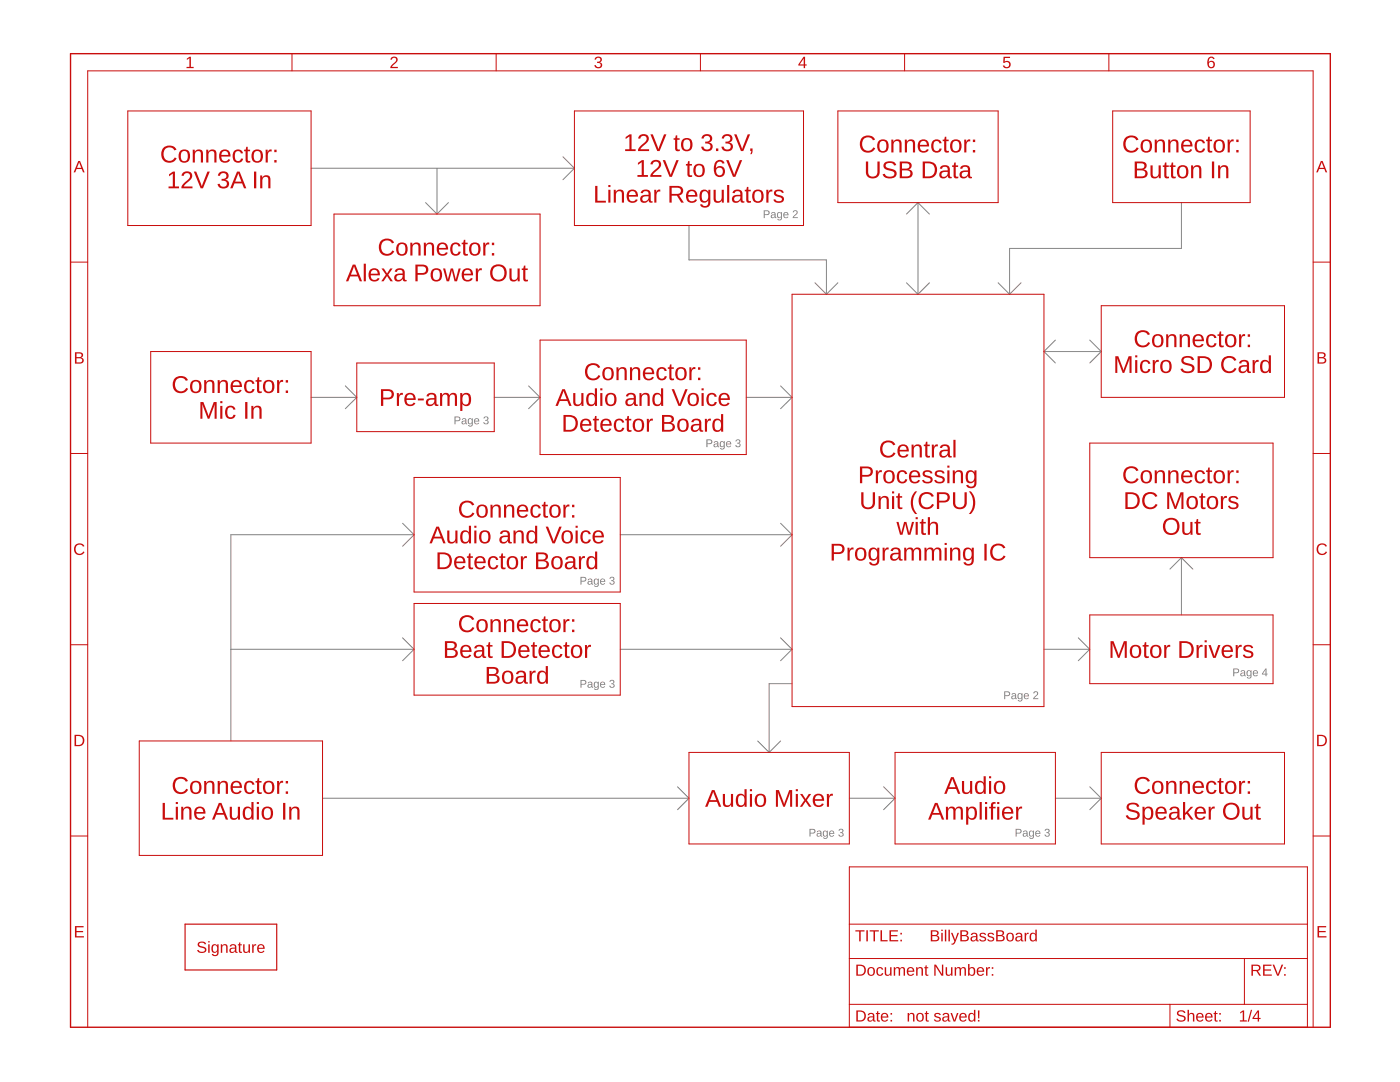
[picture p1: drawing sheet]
<svg xmlns="http://www.w3.org/2000/svg" width="279mm" height="216mm" viewBox="0 0 279 216" stroke-linecap="round" stroke-linejoin="round" font-family="sans-serif">
<path d="M62.1 33.6h52.5M112.4 31.3l2.2 2.3M114.6 33.6l-2.2 2.3M233.5 113.6l2.3-2.3 2.3 2.3M215.2 127.3l2.3 2.3-2.3 2.2M151.2 147.8l2.3 2.3 2.3-2.3M169.5 159.3h9.1M176.3 157l2.3 2.3M178.6 159.3l-2.3 2.3M210.6 159.3h9.2M217.5 157l2.3 2.3M219.8 159.3l-2.3 2.3" fill="none" stroke="#808080" stroke-width=".2"/>
<g fill="#808080">
<path d="M152.4 42h.7a.48 .48 0 0 1 .5 .4 .48 .48 0 0 1-.5 .5h-.5v.6h-.2zM152.6 42.1v.7l.6-.1a.31 .31 0 0 0 0-.5zM153.9 42.5l.4-.2 .4 .1 .1 .9 .2 .2h-.3l-.1-.2a.39 .39 0 0 1-.6 .2 .39 .39 0 0 1 .1-.7h.5a.27 .27 0 0 0-.2-.3 .27 .27 0 0 0-.3 .1h-.2zM154 43.1a.3 .3 0 0 0 .6 0 .3 .3 0 0 0-.6 0zM155.2 42.5l.3-.2 .4 .2v-.2l.2 .1a1.71 1.71 0 0 1-.3 1.5l-.4 .1-.3-.3 .5 .1a.37 .37 0 0 0 .3-.5 .49 .49 0 0 1-.7 .1 .49 .49 0 0 1-.1-.7zM155.3 42.6v.5a.34 .34 0 0 0 .5 .2 .34 .34 0 0 0 .1-.5l-.3-.3zM156.4 42.5a.54 .54 0 0 1 .7-.1 .54 .54 0 0 1 .3 .6h-.9a.35 .35 0 0 0 .2 .4 .35 .35 0 0 0 .5-.2l.1 .1a.6 .6 0 0 1-.9 .1 .6 .6 0 0 1 0-.9zM156.6 42.6l-.1 .2h.7l-.2-.3zM158.4 42.1a.53 .53 0 0 1 .8 .2 .53 .53 0 0 1-.5 .7l-.3 .4h.8v.1h-1l.5-.7a.33 .33 0 0 0 .3-.4 .33 .33 0 0 0-.6-.1l-.2 .1z"/>
<path d="M200.4 138h.7a.48 .48 0 0 1 .5 .4 .48 .48 0 0 1-.5 .5h-.5v.6h-.2zM200.6 138.1v.6h.6a.31 .31 0 0 0 0-.5zM201.9 138.4l.4-.1 .4 .1 .1 .9 .2 .2h-.3l-.1-.2a.39 .39 0 0 1-.6 .2 .39 .39 0 0 1 .1-.7h.5a.27 .27 0 0 0-.2-.4 .27 .27 0 0 0-.3 .2h-.2zM202 139.1a.3 .3 0 0 0 .6 0 .3 .3 0 0 0-.6 0zM203.2 138.5l.3-.2 .4 .2v-.2l.2 .1a1.71 1.71 0 0 1-.3 1.5l-.4 .1-.3-.3 .5 .1a.37 .37 0 0 0 .3-.5 .49 .49 0 0 1-.7 .1 .49 .49 0 0 1-.1-.7zM203.3 138.6v.5a.34 .34 0 0 0 .5 .2 .34 .34 0 0 0 .1-.5l-.3-.3zM204.4 138.5a.54 .54 0 0 1 .7-.1 .54 .54 0 0 1 .3 .6h-.9a.35 .35 0 0 0 .2 .4 .35 .35 0 0 0 .5-.2h.1a.6 .6 0 0 1-.9 .2 .6 .6 0 0 1 0-.9zM204.6 138.5l-.1 .3h.7l-.2-.3zM206.4 138a.53 .53 0 0 1 .8 .3 .53 .53 0 0 1-.5 .7l-.3 .3h.8v.2h-1l.5-.7a.33 .33 0 0 0 .3-.4 .33 .33 0 0 0-.6-.1h-.2z"/>
<path d="M246.1 133.4h.7a.48 .48 0 0 1 .5 .5 .48 .48 0 0 1-.5 .4h-.5v.6h-.2zM246.3 133.6v.6l.6-.1a.31 .31 0 0 0 0-.5zM247.7 133.9l.4-.2 .3 .1 .1 .9 .2 .2h-.3l-.1-.2a.39 .39 0 0 1-.6 .2 .39 .39 0 0 1 .1-.7h.5a.27 .27 0 0 0-.2-.3 .27 .27 0 0 0-.3 .2l-.2-.1zM247.8 134.5a.28 .28 0 0 0 .5 0 .28 .28 0 0 0-.5 0zM248.9 133.9l.3-.2 .4 .3v-.3l.2 .1a1.71 1.71 0 0 1-.2 1.5l-.5 .1-.3-.3 .5 .1a.37 .37 0 0 0 .3-.5 .49 .49 0 0 1-.7 .1 .49 .49 0 0 1-.1-.6zM249 134v.6a.34 .34 0 0 0 .5 .1 .34 .34 0 0 0 .1-.5l-.3-.3zM250.2 133.9a.54 .54 0 0 1 .6-.1 .54 .54 0 0 1 .3 .6h-.9a.35 .35 0 0 0 .2 .4 .35 .35 0 0 0 .5-.2l.1 .1a.6 .6 0 0 1-.9 .1 .6 .6 0 0 1 .1-.9zM250.3 134l-.1 .2h.7l-.2-.3zM252.6 133.4h.2v1h.2v.2h-.2v.3h-.2v-.3h-.8zM252.6 133.6l-.6 .8h.6z"/>
<path d="M161.6 165.4h.6a.48 .48 0 0 1 .5 .5 .48 .48 0 0 1-.5 .4h-.4v.6h-.2zM161.8 165.6v.6l.6-.1a.31 .31 0 0 0 0-.5zM163.1 165.9l.4-.2 .3 .1 .1 .9 .2 .2h-.2l-.2-.2a.39 .39 0 0 1-.6 .2 .39 .39 0 0 1 .1-.7h.5a.27 .27 0 0 0-.2-.3 .27 .27 0 0 0-.3 .2l-.2-.1zM163.2 166.5a.3 .3 0 0 0 .6 0 .3 .3 0 0 0-.6 0zM164.3 165.9l.3-.2 .4 .2v-.2l.2 .1a1.71 1.71 0 0 1-.2 1.5l-.5 .1-.2-.3 .4 .1a.37 .37 0 0 0 .3-.5 .49 .49 0 0 1-.7 .1 .49 .49 0 0 1-.1-.7zM164.5 166l-.1 .5a.34 .34 0 0 0 .5 .2 .34 .34 0 0 0 .1-.5l-.2-.3zM165.6 165.9a.54 .54 0 0 1 .6-.1 .54 .54 0 0 1 .3 .6h-.8a.35 .35 0 0 0 .2 .4 .35 .35 0 0 0 .4-.2l.2 .1a.6 .6 0 0 1-.9 .1 .6 .6 0 0 1 0-.9zM165.8 166l-.1 .2h.6l-.2-.3zM167.5 165.5a.45 .45 0 0 1 .7-.1 .45 .45 0 0 1-.2 .7 .41 .41 0 0 1 .4 .5 .41 .41 0 0 1-.5 .4l-.5-.3-.1-.2h.2a.31 .31 0 0 0 .4 .3 .31 .31 0 0 0 .2-.5l-.4-.1v-.1a.3 .3 0 0 0 .4-.2 .3 .3 0 0 0-.2-.4 .3 .3 0 0 0-.4 .3h-.2z"/>
<path d="M202.7 165.4h.6a.48 .48 0 0 1 .6 .5 .48 .48 0 0 1-.5 .4h-.5v.6h-.2zM202.9 165.6v.6l.6-.1a.31 .31 0 0 0 0-.5zM204.2 165.9l.4-.2 .4 .1 .1 .9 .1 .2h-.2l-.1-.2a.39 .39 0 0 1-.7 .2 .39 .39 0 0 1 .2-.7h.5a.27 .27 0 0 0-.2-.3 .27 .27 0 0 0-.3 .2l-.3-.1zM204.3 166.5a.3 .3 0 0 0 .6 0 .3 .3 0 0 0-.6 0zM205.5 165.9l.3-.2 .4 .2v-.2l.1 .1a1.71 1.71 0 0 1-.2 1.5l-.4 .1-.3-.3 .5 .1a.37 .37 0 0 0 .2-.5 .49 .49 0 0 1-.6 .1 .49 .49 0 0 1-.1-.7zM205.6 166v.5a.34 .34 0 0 0 .5 .2 .34 .34 0 0 0 0-.5l-.2-.3zM206.7 165.9a.54 .54 0 0 1 .7-.1 .54 .54 0 0 1 .2 .6h-.8a.35 .35 0 0 0 .2 .4 .35 .35 0 0 0 .4-.2l.2 .1a.6 .6 0 0 1-.9 .1 .6 .6 0 0 1 0-.9zM206.9 166l-.1 .2h.6l-.1-.3zM208.6 165.5a.45 .45 0 0 1 .8-.1 .45 .45 0 0 1-.2 .7 .41 .41 0 0 1 .3 .5 .41 .41 0 0 1-.5 .4l-.5-.3v-.2h.2a.31 .31 0 0 0 .4 .3 .31 .31 0 0 0 .1-.5l-.4-.1v-.1a.3 .3 0 0 0 .5-.2 .3 .3 0 0 0-.3-.4 .3 .3 0 0 0-.3 .3h-.2z"/>
</g>
<g fill="none" stroke="#808080" stroke-width=".2">
<path d="M87.2 33.6v9.1M84.9 40.4l2.3 2.3M89.5 40.4l-2.3 2.3M137.5 45v6.9h27.4v6.8M162.6 56.4l2.3 2.3M167.2 56.4l-2.3 2.3M180.9 56.4l2.3 2.3M183.2 40.4l-2.3 2.3M183.2 40.4v18.3M183.2 40.4l2.3 2.3M185.5 56.4l-2.3 2.3M199.2 56.4l2.3 2.3"/>
<path d="M203.8 56.4l-2.3 2.3M235.8 40.4v9.2h-34.3v9.1M148.9 79.3h9.2M155.8 77l2.3 2.3M158.1 79.3l-2.3 2.3M208.3 70.1h11.5M208.3 70.1l2.3 2.3M210.6 67.9l-2.3 2.2M217.5 67.9l2.3 2.2M219.8 70.1l-2.3 2.3M123.8 106.7h34.3M155.8 104.4l2.3 2.3"/>
<path d="M158.1 106.7l-2.3 2.3M235.8 111.3v11.4M123.8 129.6h34.3M155.8 127.3l2.3 2.3M158.1 129.6l-2.3 2.2M158.1 136.4h-4.6v13.7M208.3 129.6h9.2M64.4 159.3h73.1M135.2 157l2.3 2.3M137.5 159.3l-2.3 2.3"/>
</g>
<g fill="#808080">
<path d="M115.8 135.7h.7a.48 .48 0 0 1 .5 .4 .48 .48 0 0 1-.5 .5h-.5v.6h-.2zM116 135.8v.7l.7-.1a.31 .31 0 0 0 0-.5zM117.4 136.2l.4-.2 .3 .1 .1 .9 .2 .2h-.2l-.2-.2a.39 .39 0 0 1-.6 .2 .39 .39 0 0 1 .1-.7h.5a.27 .27 0 0 0-.2-.3 .27 .27 0 0 0-.3 .2l-.2-.1zM117.5 136.8a.28 .28 0 0 0 .5 0 .28 .28 0 0 0-.5 0zM118.6 136.2l.3-.2 .4 .2v-.2l.2 .1a1.71 1.71 0 0 1-.2 1.5l-.5 .1-.3-.3 .5 .1a.37 .37 0 0 0 .3-.5 .49 .49 0 0 1-.7 .1 .49 .49 0 0 1-.1-.7zM118.8 136.3l-.1 .5a.34 .34 0 0 0 .5 .2 .34 .34 0 0 0 .1-.5l-.2-.3zM119.9 136.2a.54 .54 0 0 1 .6-.1 .54 .54 0 0 1 .3 .6h-.9a.35 .35 0 0 0 .3 .4 .35 .35 0 0 0 .4-.2l.2 .1a.6 .6 0 0 1-.9 .1 .6 .6 0 0 1 0-.9zM120 136.3v.2h.6l-.2-.3zM121.8 135.8a.45 .45 0 0 1 .7-.1 .45 .45 0 0 1-.2 .7 .41 .41 0 0 1 .4 .5 .41 .41 0 0 1-.6 .3l-.4-.2-.1-.2h.2a.31 .31 0 0 0 .4 .3 .31 .31 0 0 0 .2-.5l-.4-.1v-.2a.3 .3 0 0 0 .4-.1 .3 .3 0 0 0-.2-.4 .3 .3 0 0 0-.4 .3h-.2z"/>
<path d="M115.8 115.1h.7a.48 .48 0 0 1 .5 .5 .48 .48 0 0 1-.5 .4h-.5v.7h-.2zM116 115.3v.6l.7-.1a.31 .31 0 0 0 0-.5zM117.4 115.6l.4-.2 .3 .1 .1 .9 .2 .2h-.2l-.2-.2a.39 .39 0 0 1-.6 .2 .39 .39 0 0 1 .1-.6l.5-.1a.27 .27 0 0 0-.2-.3 .27 .27 0 0 0-.3 .2h-.2zM117.5 116.3a.28 .28 0 0 0 .5 0 .28 .28 0 0 0-.5 0zM118.6 115.6l.3-.2 .4 .3v-.2l.2 .1a1.71 1.71 0 0 1-.2 1.5h-.5l-.3-.3 .5 .2a.37 .37 0 0 0 .3-.6 .49 .49 0 0 1-.7 .2 .49 .49 0 0 1-.1-.7zM118.8 115.7l-.1 .6a.34 .34 0 0 0 .5 .1 .34 .34 0 0 0 .1-.5l-.2-.3zM119.9 115.6a.54 .54 0 0 1 .6-.1 .54 .54 0 0 1 .3 .6h-.9a.35 .35 0 0 0 .3 .4 .35 .35 0 0 0 .4-.2l.2 .1a.6 .6 0 0 1-.9 .1 .6 .6 0 0 1 0-.9zM120 115.7v.2h.6l-.2-.3zM121.8 115.2a.45 .45 0 0 1 .7 0 .45 .45 0 0 1-.2 .7 .41 .41 0 0 1 .4 .5 .41 .41 0 0 1-.6 .3l-.4-.3-.1-.1 .2-.1a.31 .31 0 0 0 .4 .3 .31 .31 0 0 0 .2-.5h-.4v-.2a.3 .3 0 0 0 .4-.2 .3 .3 0 0 0-.2-.4 .3 .3 0 0 0-.4 .3h-.2z"/>
<path d="M141 87.7h.6a.48 .48 0 0 1 .6 .4 .48 .48 0 0 1-.6 .5h-.4v.6h-.2zM141.2 87.9v.6l.6-.1a.31 .31 0 0 0 0-.5zM142.5 88.2l.4-.2 .4 .1 .1 .9 .1 .2h-.2l-.1-.2a.39 .39 0 0 1-.7 .2 .39 .39 0 0 1 .2-.7h.5a.27 .27 0 0 0-.2-.3 .27 .27 0 0 0-.4 .2l-.2-.1zM142.6 88.8a.3 .3 0 0 0 .6 0 .3 .3 0 0 0-.6 0zM143.7 88.2l.4-.2 .3 .2 .1-.2 .1 .1a1.71 1.71 0 0 1-.2 1.5l-.4 .1-.3-.3 .4 .1a.37 .37 0 0 0 .3-.5 .49 .49 0 0 1-.7 .1 .49 .49 0 0 1-.1-.7zM143.9 88.3v.5a.34 .34 0 0 0 .4 .2 .34 .34 0 0 0 .1-.5l-.2-.3zM145 88.2a.54 .54 0 0 1 .7-.1 .54 .54 0 0 1 .2 .6h-.8a.35 .35 0 0 0 .2 .4 .35 .35 0 0 0 .4-.2l.2 .1a.6 .6 0 0 1-.9 .1 .6 .6 0 0 1 0-.9zM145.2 88.3l-.1 .2h.6l-.2-.3zM146.9 87.8a.45 .45 0 0 1 .8-.1 .45 .45 0 0 1-.3 .7 .41 .41 0 0 1 .4 .5 .41 .41 0 0 1-.5 .3l-.5-.2-.1-.2h.2a.31 .31 0 0 0 .5 .3 .31 .31 0 0 0 .1-.5l-.4-.1v-.1a.3 .3 0 0 0 .4-.2 .3 .3 0 0 0-.2-.4 .3 .3 0 0 0-.3 .3h-.2z"/>
</g>
<path d="M98.6 79.3h9.2M105.5 77l2.3 2.3M107.8 79.3l-2.3 2.3M80.3 104.4l2.3 2.3M82.6 106.7h-36.5v41.1M82.6 106.7l-2.3 2.3M46.1 129.6h36.5M80.3 127.3l2.3 2.3M82.6 129.6l-2.3 2.2" fill="none" stroke="#808080" stroke-width=".2"/>
<path d="M90.7 83.1h.6a.48 .48 0 0 1 .6 .5 .48 .48 0 0 1-.5 .5h-.5v.6h-.2zM90.9 83.3v.6h.6a.31 .31 0 0 0 0-.6zM92.2 83.6l.4-.2 .4 .2 .1 .8 .2 .2-.3 .1-.1-.3a.39 .39 0 0 1-.6 .2 .39 .39 0 0 1 .1-.6l.5-.1a.27 .27 0 0 0-.2-.3 .27 .27 0 0 0-.3 .2h-.2zM92.3 84.3a.3 .3 0 0 0 .6 0 .3 .3 0 0 0-.6 0zM93.5 83.6l.3-.1 .4 .2v-.2l.2 .1a1.71 1.71 0 0 1-.3 1.5h-.4l-.3-.3 .5 .2a.37 .37 0 0 0 .3-.6 .49 .49 0 0 1-.7 .2 .49 .49 0 0 1-.1-.7zM93.6 83.7v.6a.34 .34 0 0 0 .5 .1 .34 .34 0 0 0 0-.5l-.2-.3zM94.7 83.6a.54 .54 0 0 1 .7-.1 .54 .54 0 0 1 .3 .6h-.9a.35 .35 0 0 0 .2 .4 .35 .35 0 0 0 .4-.2l.2 .1a.6 .6 0 0 1-.9 .1 .6 .6 0 0 1 0-.9zM94.9 83.7l-.1 .3h.6l-.1-.4zM96.6 83.2a.45 .45 0 0 1 .8 0 .45 .45 0 0 1-.2 .7 .41 .41 0 0 1 .3 .5 .41 .41 0 0 1-.5 .3l-.5-.3v-.1l.2-.1a.31 .31 0 0 0 .4 .3 .31 .31 0 0 0 .1-.5h-.4v-.2a.3 .3 0 0 0 .5-.2 .3 .3 0 0 0-.2-.4 .3 .3 0 0 0-.4 .3h-.2z" fill="#808080"/>
<path d="M62.1 79.3h9.1M68.9 77l2.3 2.3M71.2 79.3l-2.3 2.3" fill="none" stroke="#808080" stroke-width=".2"/>
<g fill="#c90d0c">
<path d="M176.1 88.3a1.66 1.66 0 0 1 2.6 .4l-.4 .2a1.19 1.19 0 0 0-1.6-.5 1.19 1.19 0 0 0-.6 1.5 1.16 1.16 0 0 0 1 1 1.16 1.16 0 0 0 1.2-.6l.4 .1a1.67 1.67 0 0 1-2.2 .7 1.67 1.67 0 0 1-.8-2.2zM179.4 89a1.17 1.17 0 0 1 1.4-.2 1.17 1.17 0 0 1 .6 1.3h-1.9a.75 .75 0 0 0 .5 .9 .75 .75 0 0 0 .9-.4l.4 .1a1.21 1.21 0 0 1-1.6 .5 1.21 1.21 0 0 1-.6-1.5zM179.7 89.2l-.1 .6h1.3a.69 .69 0 0 0-.3-.8 .69 .69 0 0 0-.9 .2zM181.9 88.7h.4v.5a.86 .86 0 0 1 1-.5 .86 .86 0 0 1 .7 .9v1.7h-.5v-1.6a.61 .61 0 0 0-.6-.7 .61 .61 0 0 0-.5 .8v1.5h-.5zM184.8 88.1h.3v.6h.5v.3h-.5v1.6l.1 .4 .4-.1v.4a.65 .65 0 0 1-.9-.6v-1.7h-.3v-.3h.3zM186 88.7h.4v.5a.61 .61 0 0 1 .8-.5v.4a.64 .64 0 0 0-.7 .2 .64 .64 0 0 0-.1 .6v1.4h-.4zM187.9 88.8a1.01 1.01 0 0 1 1-.1 1.01 1.01 0 0 1 .7 .8v1.3l.1 .2h.2v.3h-.3a.44 .44 0 0 1-.5-.5 .83 .83 0 0 1-1.3 .4 .83 .83 0 0 1 .1-1.4l1.2-.1a.58 .58 0 0 0-.4-.7 .58 .58 0 0 0-.7 .4h-.4zM188.1 90.2a.53 .53 0 0 0 0 .8 .53 .53 0 0 0 .8-.2l.2-.8zM190.3 87.8h.4v3.5h-.4z"/>
<path d="M171.6 93.1a2.91 2.91 0 0 1 2.3 .2 1.04 1.04 0 0 1 .2 1.2 1.04 1.04 0 0 1-1 .6h-1v1.3h-.5zM172.1 93.4v1.4h.9a.67 .67 0 0 0 .7-.7 .67 .67 0 0 0-.7-.7zM174.8 93.9h.4v.5a.61 .61 0 0 1 .8-.6v.4a.64 .64 0 0 0-.7 .2 .64 .64 0 0 0-.1 .7v1.3h-.4zM176.7 94a1.21 1.21 0 0 1 1.5 0 1.21 1.21 0 0 1 .3 1.5 1.15 1.15 0 0 1-1.2 1 1.15 1.15 0 0 1-1-1.4l.2-.8zM177 94.2a1.37 1.37 0 0 0 .2 1.9h.4a1.27 1.27 0 0 0 .1-1.9zM179.3 94.2a1.04 1.04 0 0 1 1.7 .4h-.4a.65 .65 0 0 0-.9-.4 .65 .65 0 0 0-.3 .9 .68 .68 0 0 0 .3 .9 .68 .68 0 0 0 .9-.1v-.3l.5 .1a1.08 1.08 0 0 1-1.3 .7 1.08 1.08 0 0 1-.8-1.3zM181.7 94.2a1.17 1.17 0 0 1 1.4-.3 1.17 1.17 0 0 1 .6 1.3h-1.9a.75 .75 0 0 0 .5 .9 .75 .75 0 0 0 .9-.3l.4 .1a1.21 1.21 0 0 1-1.6 .5 1.21 1.21 0 0 1-.6-1.6zM182 94.3l-.2 .6h1.4a.69 .69 0 0 0-.4-.7 .69 .69 0 0 0-.8 .1zM184.4 94a1.16 1.16 0 0 1 1.7 .4l-.4 .1a.6 .6 0 0 0-.6-.4 .6 .6 0 0 0-.5 .5l.6 .3a.79 .79 0 0 1 .9 .9 .79 .79 0 0 1-1 .7l-.9-.3-.2-.4 .4-.1a.75 .75 0 0 0 1.3 0 1.72 1.72 0 0 0-1.2-.6l-.4-.6zM186.8 94a1.16 1.16 0 0 1 1.7 .4l-.4 .1a.6 .6 0 0 0-.6-.4 .6 .6 0 0 0-.5 .5l.7 .3a.79 .79 0 0 1 .9 .9 .79 .79 0 0 1-1.1 .7l-.9-.3-.2-.4 .4-.1a.75 .75 0 0 0 1.3 0 1.72 1.72 0 0 0-1.2-.6l-.4-.6zM189.1 92.9h.4v.4h-.4zM189.1 93.9h.4v2.5h-.4zM190.1 93.9h.4l.1 .4a.86 .86 0 0 1 .9-.5 .86 .86 0 0 1 .7 .9v1.7h-.4v-1.6a.61 .61 0 0 0-.7-.7 .61 .61 0 0 0-.5 .8v1.5h-.5zM192.9 94.1a.9 .9 0 0 1 1.6 .2v-.4h.4v2.4a1.08 1.08 0 0 1-.9 1.1 1.08 1.08 0 0 1-1.2-.6l.4-.1a.64 .64 0 0 0 .8 .4 .64 .64 0 0 0 .5-.7v-.5a.96 .96 0 0 1-1.3 .5 .96 .96 0 0 1-.5-1.3zM193.4 94.2a1.45 1.45 0 0 0 .2 1.9 .96 .96 0 0 0 .8-1.5l-.4-.4z"/>
<path d="M171.9 98.2h.4v2.1a.93 .93 0 0 0 1 .9 .93 .93 0 0 0 .9-.9v-2.1h.4v2.1a1.38 1.38 0 0 1-1.3 1.3 1.38 1.38 0 0 1-1.4-1.2zM175.3 99h.4v.4a.86 .86 0 0 1 1-.4 .86 .86 0 0 1 .7 .9v1.7h-.4v-1.7a.61 .61 0 0 0-.7-.6 .61 .61 0 0 0-.5 .8v1.5h-.5zM178 98.1h.4v.4h-.4zM178 99h.4v2.6h-.4zM179.3 98.4h.3v.6h.4v.3h-.4v1.6l.1 .3h.4v.3a.65 .65 0 0 1-1-.5v-1.7h-.3v-.3h.4zM182.6 98.1h.5a3.4 3.4 0 0 0 0 4.5 1.04 1.04 0 0 1-1-.8 3.4 3.4 0 0 1 .5-3.7zM183.8 98.6a1.66 1.66 0 0 1 2.6 .4l-.5 .1a1.19 1.19 0 0 0-1.5-.4 1.19 1.19 0 0 0-.6 1.5 1.16 1.16 0 0 0 1 1 1.16 1.16 0 0 0 1.2-.7l.4 .2a1.67 1.67 0 0 1-2.3 .7 1.67 1.67 0 0 1-.7-2.2zM187 98.2a2.91 2.91 0 0 1 2.3 .3 1.04 1.04 0 0 1 .2 1.2 1.04 1.04 0 0 1-1.1 .6h-1v1.3h-.4zM187.4 98.6v1.3h.9a.67 .67 0 0 0 .8-.7 .67 .67 0 0 0-.8-.6zM190.2 98.2h.4v2.1a.93 .93 0 0 0 1 .9 .93 .93 0 0 0 .9-.9v-2.1h.4v2.1a1.38 1.38 0 0 1-1.3 1.3 1.38 1.38 0 0 1-1.4-1.2zM193.3 98.1a1.04 1.04 0 0 1 1 .7 3.4 3.4 0 0 1-.5 3.8h-.5a3.4 3.4 0 0 0 0-4.5z"/>
<path d="M178.9 104.1h.4l.6 2.3 .5-2.3h.5l.5 2.3 .6-2.3h.4l-.7 2.6h-.5l-.5-2.2-.6 2.2h-.5zM182.7 103.2h.5v.4h-.5zM182.7 104.1h.5v2.6h-.5zM184 103.6h.3v.5h.5v.4h-.5v1.6l.1 .3h.4v.3a.65 .65 0 0 1-.9-.5v-1.7h-.3v-.4h.3zM185.2 103.2h.4v1.4a.86 .86 0 0 1 1-.5 .86 .86 0 0 1 .6 .9v1.7h-.4v-1.6a.61 .61 0 0 0-.7-.7 .61 .61 0 0 0-.5 .8v1.5h-.4z"/>
<path d="M166 108.5a2.91 2.91 0 0 1 2.2 .3 1.04 1.04 0 0 1 .3 1.2 1.04 1.04 0 0 1-1.1 .6h-1v1.3h-.4zM166.4 108.9v1.3h.9a.67 .67 0 0 0 .8-.7 .67 .67 0 0 0-.8-.6zM169.1 109.3h.4l.1 .5a.61 .61 0 0 1 .7-.5v.4a.64 .64 0 0 0-.6 .1 .64 .64 0 0 0-.1 .7v1.4h-.5zM171 109.5a1.21 1.21 0 0 1 1.5 0 1.21 1.21 0 0 1 .4 1.4 1.15 1.15 0 0 1-1.3 1 1.15 1.15 0 0 1-1-1.3l.1-.5zM171.4 109.7a1.37 1.37 0 0 0 .1 1.9h.5a1.27 1.27 0 0 0 0-2zM173.6 109.6a.9 .9 0 0 1 1.5 .1v-.4h.4v2.5a1.08 1.08 0 0 1-.9 1 1.08 1.08 0 0 1-1.2-.6h.5a.64 .64 0 0 0 .7 .3 .64 .64 0 0 0 .5-.7v-.4a.96 .96 0 0 1-1.3 .4 .96 .96 0 0 1-.5-1.2zM174 109.7a1.45 1.45 0 0 0 .2 1.8 .96 .96 0 0 0 .8-1.5l-.4-.4zM176.1 109.3h.4l.1 .5a.61 .61 0 0 1 .7-.5v.4a.64 .64 0 0 0-.6 .1 .64 .64 0 0 0-.1 .7v1.4h-.5zM178.1 109.4a1.01 1.01 0 0 1 1-.2 1.01 1.01 0 0 1 .6 .9l.1 1.3 .1 .2h.2v.2l-.3 .1a.44 .44 0 0 1-.5-.5 .83 .83 0 0 1-1.3 .4 .83 .83 0 0 1 .1-1.4l1.2-.1a.58 .58 0 0 0-.4-.7 .58 .58 0 0 0-.7 .4l-.5-.1zM178.3 110.7a.53 .53 0 0 0 0 .9 .53 .53 0 0 0 .8-.3l.2-.7zM180.4 109.3h.4l.1 .4a.79 .79 0 0 1 .7-.5 .79 .79 0 0 1 .7 .5 .79 .79 0 0 1 1-.4 .79 .79 0 0 1 .5 .8v1.8h-.4v-1.7a.56 .56 0 0 0-.6-.6 .56 .56 0 0 0-.4 .8v1.5h-.5v-1.7a.56 .56 0 0 0-.6-.6 .56 .56 0 0 0-.4 .8v1.5h-.4zM184.5 109.3h.4v.4a.79 .79 0 0 1 .7-.5 .79 .79 0 0 1 .8 .5 .79 .79 0 0 1 .9-.4 .79 .79 0 0 1 .6 .8v1.8h-.4v-1.7a.56 .56 0 0 0-.7-.6 .56 .56 0 0 0-.4 .8v1.5h-.4v-1.7a.56 .56 0 0 0-.6-.6 .56 .56 0 0 0-.5 .8v1.5h-.4zM188.5 108.3h.4v.4h-.4zM188.5 109.3h.4v2.6h-.4zM189.6 109.3h.4v.4a.86 .86 0 0 1 1-.4 .86 .86 0 0 1 .7 .8v1.8h-.5v-1.7a.61 .61 0 0 0-.7-.6 .61 .61 0 0 0-.5 .8v1.5h-.4zM192.4 109.6a.9 .9 0 0 1 1.5 .1v-.4h.5l-.1 2.5a1.08 1.08 0 0 1-.8 1 1.08 1.08 0 0 1-1.2-.6h.4a.64 .64 0 0 0 .8 .3 .64 .64 0 0 0 .4-.7v-.4a.96 .96 0 0 1-1.2 .4 .96 .96 0 0 1-.5-1.2zM192.9 109.7a1.45 1.45 0 0 0 .1 1.8 .96 .96 0 0 0 .8-1.5l-.4-.4zM196.5 108.5h.4v3.4h-.4zM198 108.9a1.66 1.66 0 0 1 2.6 .4l-.4 .1a1.19 1.19 0 0 0-1.5-.4 1.19 1.19 0 0 0-.6 1.5 1.16 1.16 0 0 0 .9 1 1.16 1.16 0 0 0 1.3-.7l.4 .2a1.67 1.67 0 0 1-2.3 .7 1.67 1.67 0 0 1-.7-2.2z"/>
<path d="M32.6 29.5a1.66 1.66 0 0 1 2.6 .4l-.4 .1a1.19 1.19 0 0 0-1.6-.5 1.19 1.19 0 0 0-.5 1.5 1.16 1.16 0 0 0 .9 1.1 1.16 1.16 0 0 0 1.3-.7l.4 .2a1.67 1.67 0 0 1-2.3 .7 1.67 1.67 0 0 1-.7-2.3zM36.1 30a1.21 1.21 0 0 1 1.4 0 1.21 1.21 0 0 1 .4 1.5 1.15 1.15 0 0 1-1.3 1 1.15 1.15 0 0 1-1-1.4l.2-.8zM36.4 30.2a1.37 1.37 0 0 0 .2 1.9h.4a1.27 1.27 0 0 0 0-1.9zM38.5 29.9h.4v.4a.86 .86 0 0 1 1-.5 .86 .86 0 0 1 .6 .9v1.7h-.4v-1.6a.61 .61 0 0 0-.7-.7 .61 .61 0 0 0-.5 .8v1.5h-.4zM41.1 29.9h.5v.4a.86 .86 0 0 1 1-.5 .86 .86 0 0 1 .6 .9v1.7h-.4v-1.6a.61 .61 0 0 0-.7-.7 .61 .61 0 0 0-.5 .8v1.5h-.4zM44 30.2a1.17 1.17 0 0 1 1.4-.3 1.17 1.17 0 0 1 .6 1.3h-1.8a.75 .75 0 0 0 .4 .9 .75 .75 0 0 0 1-.3l.3 .1a1.21 1.21 0 0 1-1.5 .5 1.21 1.21 0 0 1-.7-1.6zM44.4 30.3l-.2 .6h1.4a.69 .69 0 0 0-.4-.7 .69 .69 0 0 0-.8 .1zM46.7 30.2a1.04 1.04 0 0 1 1.8 .4h-.4a.65 .65 0 0 0-.9-.4 .65 .65 0 0 0-.3 .9 .68 .68 0 0 0 .2 .9 .68 .68 0 0 0 .9-.1l.1-.3 .4 .1a1.08 1.08 0 0 1-1.3 .7 1.08 1.08 0 0 1-.8-1.3zM49.2 29.3h.2v.6h.5v.3h-.5v1.6l.2 .3h.4v.3a.65 .65 0 0 1-1-.5v-1.7h-.3v-.3h.3zM50.6 30a1.21 1.21 0 0 1 1.5 0 1.21 1.21 0 0 1 .4 1.5 1.15 1.15 0 0 1-1.3 1 1.15 1.15 0 0 1-1-1.4l.2-.8zM50.9 30.2a1.37 1.37 0 0 0 .2 1.9h.5a1.27 1.27 0 0 0 0-1.9zM53 29.9h.4v.5a.61 .61 0 0 1 .8-.6v.4a.64 .64 0 0 0-.6 .2 .64 .64 0 0 0-.2 .7v1.3h-.4zM54.7 29.9h.5v.5h-.5zM54.7 31.9h.5v.5h-.5z"/>
<path d="M33.7 34.8l.8-.6h.4v3h.8v.4h-2.1v-.4h.9v-2.6l-.8 .6zM36.6 34.4a1.03 1.03 0 0 1 1.2-.1 1.03 1.03 0 0 1 .5 1.2l-1.6 1.7h1.7v.4h-2.2a2.98 2.98 0 0 1 1.4-1.8 .66 .66 0 0 0 .1-1.1 .66 .66 0 0 0-1 .4h-.5zM38.7 34.2h.5l1.1 3 1.1-3h.5l-1.4 3.4h-.5zM43.8 34.4a1.04 1.04 0 0 1 1.3-.1 1.04 1.04 0 0 1 .4 1.1l-.6 .5a.9 .9 0 0 1 .8 1 .9 .9 0 0 1-1.1 .7l-.6-.1-.4-.3-.2-.5h.5a.68 .68 0 0 0 .9 .6 .68 .68 0 0 0 .3-1.1l-.9-.1v-.4a.63 .63 0 0 0 .9-.3 .63 .63 0 0 0-.3-.8l-.7 .1-.2 .4h-.4zM47.3 34.2h.5l1.4 3.4h-.5l-.4-1h-1.5l-.4 1h-.5zM47.6 34.6l-.7 1.6h1.3zM50.7 34.2h.4v3.4h-.4zM51.9 35h.4v.4a.86 .86 0 0 1 1-.4 .86 .86 0 0 1 .7 .9v1.7h-.5v-1.7a.61 .61 0 0 0-.6-.6 .61 .61 0 0 0-.5 .8v1.5h-.5z"/>
<path d="M34.9 155.5a1.66 1.66 0 0 1 2.6 .3l-.4 .2a1.19 1.19 0 0 0-1.6-.5 1.19 1.19 0 0 0-.6 1.5 1.16 1.16 0 0 0 1 1.1 1.16 1.16 0 0 0 1.3-.7l.3 .2a1.67 1.67 0 0 1-2.2 .7 1.67 1.67 0 0 1-.7-2.3zM38.3 156a1.21 1.21 0 0 1 1.5 0 1.21 1.21 0 0 1 .4 1.4 1.15 1.15 0 0 1-1.3 1 1.15 1.15 0 0 1-1-1.3l.2-.8zM38.7 156.2a1.37 1.37 0 0 0 .1 1.9h.5a1.27 1.27 0 0 0 0-2zM40.7 155.8h.4l.1 .5a.86 .86 0 0 1 .9-.5 .86 .86 0 0 1 .7 .9v1.7h-.4v-1.6a.61 .61 0 0 0-.7-.7 .61 .61 0 0 0-.5 .8v1.5h-.4zM43.4 155.8h.4l.1 .5a.86 .86 0 0 1 .9-.5 .86 .86 0 0 1 .7 .9v1.7h-.4v-1.6a.61 .61 0 0 0-.7-.7 .61 .61 0 0 0-.5 .8v1.5h-.5zM46.3 156.1a1.17 1.17 0 0 1 1.4-.2 1.17 1.17 0 0 1 .6 1.3h-1.8a.75 .75 0 0 0 .4 .9 .75 .75 0 0 0 .9-.4l.4 .1a1.21 1.21 0 0 1-1.6 .6 1.21 1.21 0 0 1-.6-1.6zM46.7 156.3l-.2 .6h1.3a.69 .69 0 0 0-.3-.7 .69 .69 0 0 0-.8 .1zM49 156.1a1.04 1.04 0 0 1 1.8 .5h-.5a.65 .65 0 0 0-.8-.4 .65 .65 0 0 0-.3 .9 .68 .68 0 0 0 .2 .9 .68 .68 0 0 0 .9-.2l.1-.2h.4a1.08 1.08 0 0 1-1.3 .8 1.08 1.08 0 0 1-.8-1.3zM51.4 155.3h.3v.5h.5v.4h-.5v1.6l.2 .3h.3v.3a.65 .65 0 0 1-.9-.5v-1.7h-.3v-.4h.3zM52.9 156a1.21 1.21 0 0 1 1.5 0 1.21 1.21 0 0 1 .3 1.4 1.15 1.15 0 0 1-1.3 1 1.15 1.15 0 0 1-.9-1.3v-.5zM53.2 156.2a1.37 1.37 0 0 0 .2 1.9h.4a1.27 1.27 0 0 0 .1-2zM55.3 155.8h.4v.6a.61 .61 0 0 1 .8-.6v.4a.64 .64 0 0 0-.7 .2 .64 .64 0 0 0-.1 .7v1.3h-.4zM57 155.8h.5v.5h-.5zM57 157.9h.5v.5h-.5z"/>
<path d="M32.5 160.2h.4v3h1.7v.3h-2.1zM35.1 160h.4v.4h-.4zM35.1 161h.4v2.5h-.4zM36.2 161h.4v.4a.86 .86 0 0 1 1-.4 .86 .86 0 0 1 .6 .8v1.7h-.4v-1.6a.61 .61 0 0 0-.7-.6 .61 .61 0 0 0-.5 .8v1.4h-.4zM39 161.3a1.17 1.17 0 0 1 1.4-.2 1.17 1.17 0 0 1 .6 1.3h-1.8a.75 .75 0 0 0 .4 .8 .75 .75 0 0 0 1-.3l.3 .1a1.21 1.21 0 0 1-1.5 .5 1.21 1.21 0 0 1-.6-1.6zM39.4 161.5l-.2 .5h1.4a.69 .69 0 0 0-.4-.7 .69 .69 0 0 0-.8 .2zM43.7 160.2h.5l1.3 3.3h-.4l-.4-.9h-1.5l-.4 .9h-.5zM43.9 160.6l-.6 1.6h1.2zM45.9 161h.4v1.6a.61 .61 0 0 0 .7 .7 .61 .61 0 0 0 .5-.8v-1.5h.4v2.5h-.4v-.4a.86 .86 0 0 1-1 .5 .86 .86 0 0 1-.6-.9zM48.8 161.2a.92 .92 0 0 1 1.4 .2v-1.4h.4v3.5h-.4v-.4a.98 .98 0 0 1-1.3 .4 .98 .98 0 0 1-.5-1.2l.2-.9zM49.1 161.4a1.51 1.51 0 0 0 .2 1.8l.2 .1a1.05 1.05 0 0 0 .6-1.6l-.4-.4zM51.3 160h.4v.4h-.4zM51.3 161h.4v2.5h-.4zM52.6 161.1a1.21 1.21 0 0 1 1.5 .1 1.21 1.21 0 0 1 .4 1.4 1.15 1.15 0 0 1-1.3 1 1.15 1.15 0 0 1-1-1.3l.2-.9zM53 161.4a1.37 1.37 0 0 0 .1 1.8l.5 .1a1.27 1.27 0 0 0 0-2zM56.5 160.2h.4v3.3h-.4zM57.7 161h.4v.4a.86 .86 0 0 1 1-.4 .86 .86 0 0 1 .7 .8v1.7h-.5v-1.6a.61 .61 0 0 0-.6-.6 .61 .61 0 0 0-.5 .8v1.4h-.5z"/>
<path d="M226.9 155.5a1.66 1.66 0 0 1 2.6 .3l-.4 .2a1.19 1.19 0 0 0-1.6-.5 1.19 1.19 0 0 0-.6 1.5 1.16 1.16 0 0 0 1 1.1 1.16 1.16 0 0 0 1.3-.7l.3 .2a1.67 1.67 0 0 1-2.2 .7 1.67 1.67 0 0 1-.7-2.3zM230.3 156a1.21 1.21 0 0 1 1.5 0 1.21 1.21 0 0 1 .4 1.4 1.15 1.15 0 0 1-1.3 1 1.15 1.15 0 0 1-1-1.3l.1-.5zM230.7 156.2a1.37 1.37 0 0 0 .1 1.9h.5a1.27 1.27 0 0 0 0-2zM232.7 155.8h.4v.5a.86 .86 0 0 1 1-.5 .86 .86 0 0 1 .7 .9v1.7h-.4v-1.6a.61 .61 0 0 0-.7-.7 .61 .61 0 0 0-.5 .8v1.5h-.5zM235.4 155.8h.4v.5a.86 .86 0 0 1 1-.5 .86 .86 0 0 1 .7 .9v1.7h-.4v-1.6a.61 .61 0 0 0-.7-.7 .61 .61 0 0 0-.5 .8v1.5h-.5zM238.3 156.1a1.17 1.17 0 0 1 1.4-.2 1.17 1.17 0 0 1 .6 1.3h-1.9a.75 .75 0 0 0 .5 .9 .75 .75 0 0 0 .9-.4l.4 .1a1.21 1.21 0 0 1-1.6 .6 1.21 1.21 0 0 1-.6-1.6zM238.6 156.3l-.1 .6h1.3a.69 .69 0 0 0-.4-.7 .69 .69 0 0 0-.8 .1zM241 156.1a1.04 1.04 0 0 1 1.8 .5h-.5a.65 .65 0 0 0-.9-.4 .65 .65 0 0 0-.3 .9 .68 .68 0 0 0 .3 .9 .68 .68 0 0 0 .9-.2l.1-.2h.4a1.08 1.08 0 0 1-1.3 .8 1.08 1.08 0 0 1-.8-1.3zM243.4 155.3h.3v.5h.5v.4h-.5v1.6l.2 .3h.3v.3a.65 .65 0 0 1-.9-.5v-1.7h-.3v-.4h.3zM244.9 156a1.21 1.21 0 0 1 1.5 0 1.21 1.21 0 0 1 .3 1.4 1.15 1.15 0 0 1-1.3 1 1.15 1.15 0 0 1-.9-1.3v-.5zM245.2 156.2a1.37 1.37 0 0 0 .2 1.9h.4a1.27 1.27 0 0 0 0-2zM247.3 155.8h.4v.6a.61 .61 0 0 1 .8-.6v.4a.64 .64 0 0 0-.7 .2 .64 .64 0 0 0-.1 .7v1.3h-.4zM249 155.8h.5v.5h-.5zM249 157.9h.5v.5h-.5z"/>
<path d="M225 160.6a1.52 1.52 0 0 1 2.4 .3l-.5 .1a.93 .93 0 0 0-.8-.5 .93 .93 0 0 0-.8 .5 1.46 1.46 0 0 0 1.4 .7 .93 .93 0 0 1 .8 1.1 .93 .93 0 0 1-1.1 .8h-.3a1.27 1.27 0 0 1-1.4-.9h.4a1.13 1.13 0 0 0 1.9 .1 .66 .66 0 0 0-.8-.7 1.17 1.17 0 0 1-1.3-1.3zM228 161h.4v.4a.98 .98 0 0 1 1.3-.4 .98 .98 0 0 1 .5 1.3 .99 .99 0 0 1-.5 1.2 .99 .99 0 0 1-1.3-.4v1.5h-.4zM228.7 161.4a1.37 1.37 0 0 0 .2 1.9h.4a1.36 1.36 0 0 0 0-2zM230.9 161.3a1.17 1.17 0 0 1 1.4-.2 1.17 1.17 0 0 1 .6 1.3h-1.9a.75 .75 0 0 0 .5 .8 .75 .75 0 0 0 .9-.3l.4 .1a1.21 1.21 0 0 1-1.6 .5 1.21 1.21 0 0 1-.6-1.6zM231.2 161.5l-.2 .5h1.4a.69 .69 0 0 0-.4-.7 .69 .69 0 0 0-.8 .2zM233.7 161.1a1.01 1.01 0 0 1 1.1-.2 1.01 1.01 0 0 1 .6 .9v1.3l.1 .2h.3v.2l-.4 .1a.44 .44 0 0 1-.4-.5 .83 .83 0 0 1-1.3 .4 .83 .83 0 0 1 .1-1.4l1.2-.1a.58 .58 0 0 0-.4-.8 .58 .58 0 0 0-.8 .5l-.4-.1zM233.9 162.4a.53 .53 0 0 0 0 .9 .53 .53 0 0 0 .8-.3l.3-.7zM236.1 160h.4v2.2l1.1-1.2h.5l-1 1.1 1.1 1.4h-.5l-.9-1.1-.3 .2v.9h-.4zM238.7 161.3a1.17 1.17 0 0 1 1.4-.2 1.17 1.17 0 0 1 .6 1.3h-1.9a.75 .75 0 0 0 .5 .8 .75 .75 0 0 0 .9-.3l.4 .1a1.21 1.21 0 0 1-1.6 .5 1.21 1.21 0 0 1-.6-1.6zM239 161.5l-.1 .5h1.3a.69 .69 0 0 0-.4-.7 .69 .69 0 0 0-.8 .2zM241.2 161h.4v.5a.61 .61 0 0 1 .8-.5v.4a.64 .64 0 0 0-.6 .1 .64 .64 0 0 0-.2 .7v1.3h-.4zM244.5 160.6a1.71 1.71 0 0 1 2.5 .1 1.71 1.71 0 0 1-.3 2.5 1.71 1.71 0 0 1-2.4-.4l-.2-1.3zM244.8 160.9a1.35 1.35 0 0 0-.1 1.8 1.35 1.35 0 0 0 1.7 .3 1.37 1.37 0 0 0 .4-1.7 1.37 1.37 0 0 0-1.6-.7zM247.9 161h.5v1.6a.61 .61 0 0 0 .6 .7 .61 .61 0 0 0 .6-.8v-1.5h.4v2.5h-.4v-.4a.86 .86 0 0 1-1 .5 .86 .86 0 0 1-.7-.9zM250.8 160.4h.3v.6h.5v.3h-.5v1.6l.2 .3h.3v.3a.65 .65 0 0 1-.9-.5v-1.7h-.3v-.3h.3z"/>
<path d="M224.6 93.5a1.66 1.66 0 0 1 2.6 .4l-.4 .1a1.19 1.19 0 0 0-1.6-.5 1.19 1.19 0 0 0-.6 1.5 1.16 1.16 0 0 0 1 1.1 1.16 1.16 0 0 0 1.3-.7l.3 .2a1.67 1.67 0 0 1-2.2 .7 1.67 1.67 0 0 1-.7-2.3zM228 94a1.21 1.21 0 0 1 1.5 0 1.21 1.21 0 0 1 .4 1.5 1.15 1.15 0 0 1-1.3 1 1.15 1.15 0 0 1-1-1.4l.2-.8zM228.4 94.2a1.37 1.37 0 0 0 .1 1.9h.5a1.27 1.27 0 0 0 0-1.9zM230.4 93.9h.4l.1 .4a.86 .86 0 0 1 .9-.5 .86 .86 0 0 1 .7 .9v1.7h-.4v-1.6a.61 .61 0 0 0-.7-.7 .61 .61 0 0 0-.5 .8v1.5h-.4zM233.1 93.9h.4l.1 .4a.86 .86 0 0 1 .9-.5 .86 .86 0 0 1 .7 .9v1.7h-.4v-1.6a.61 .61 0 0 0-.7-.7 .61 .61 0 0 0-.5 .8v1.5h-.5zM236 94.2a1.17 1.17 0 0 1 1.4-.3 1.17 1.17 0 0 1 .6 1.3h-1.8a.75 .75 0 0 0 .4 .9 .75 .75 0 0 0 .9-.3l.4 .1a1.21 1.21 0 0 1-1.6 .5 1.21 1.21 0 0 1-.6-1.6zM236.4 94.3l-.2 .6h1.3a.69 .69 0 0 0-.3-.7 .69 .69 0 0 0-.8 .1zM238.7 94.2a1.04 1.04 0 0 1 1.8 .4h-.5a.65 .65 0 0 0-.8-.4 .65 .65 0 0 0-.3 .9 .68 .68 0 0 0 .2 .9 .68 .68 0 0 0 .9-.1l.1-.3 .4 .1a1.08 1.08 0 0 1-1.3 .7 1.08 1.08 0 0 1-.8-1.3zM241.1 93.3h.3v.6h.5v.3h-.5v1.6l.2 .3h.3v.3a.65 .65 0 0 1-.9-.5v-1.7h-.3v-.3h.3zM242.6 94a1.21 1.21 0 0 1 1.5 0 1.21 1.21 0 0 1 .3 1.5 1.15 1.15 0 0 1-1.2 1 1.15 1.15 0 0 1-1-1.4l.2-.8zM242.9 94.2a1.37 1.37 0 0 0 .2 1.9h.4a1.27 1.27 0 0 0 .1-1.9zM245 93.9h.4v.5a.61 .61 0 0 1 .8-.6v.4a.64 .64 0 0 0-.7 .2 .64 .64 0 0 0-.1 .7v1.3h-.4zM246.7 93.9h.5v.4h-.5zM246.7 95.9h.5v.5h-.5z"/>
<path d="M224.6 98.2a3.2 3.2 0 0 1 2.4 .5 1.71 1.71 0 0 1 .4 1.8 1.71 1.71 0 0 1-1.6 1.1h-1.2zM225 98.6v2.6h.8a1.31 1.31 0 0 0 1.2-1.4 1.31 1.31 0 0 0-1.3-1.2zM228.4 98.6a1.66 1.66 0 0 1 2.6 .4l-.4 .1a1.19 1.19 0 0 0-1.6-.4 1.19 1.19 0 0 0-.6 1.5 1.16 1.16 0 0 0 1 1 1.16 1.16 0 0 0 1.2-.7l.4 .2a1.67 1.67 0 0 1-2.2 .7 1.67 1.67 0 0 1-.7-2.2zM232.9 98.2h.6l1.1 2.9 1-2.9h.6v3.4h-.4v-3l-1.1 3h-.3l-1.1-3v3h-.4zM237.2 99.2a1.21 1.21 0 0 1 1.5 0 1.21 1.21 0 0 1 .4 1.4 1.15 1.15 0 0 1-1.3 1 1.15 1.15 0 0 1-1-1.3l.2-.9zM237.5 99.4a1.37 1.37 0 0 0 .2 1.9h.4a1.27 1.27 0 0 0 .1-2zM239.8 98.4h.3v.6h.4v.3h-.4v1.6l.1 .3h.4v.3a.65 .65 0 0 1-1-.5v-1.7h-.3v-.3h.4zM241.2 99.2a1.21 1.21 0 0 1 1.5 0 1.21 1.21 0 0 1 .4 1.4 1.15 1.15 0 0 1-1.3 1 1.15 1.15 0 0 1-1-1.3l.2-.9zM241.6 99.4a1.37 1.37 0 0 0 .1 1.9h.5a1.27 1.27 0 0 0 0-2zM243.6 99h.4l.1 .5a.61 .61 0 0 1 .8-.5v.4a.64 .64 0 0 0-.7 .2 .64 .64 0 0 0-.1 .6v1.4h-.4zM245.4 99.1a1.16 1.16 0 0 1 1.7 .5h-.3a.6 .6 0 0 0-.7-.3 .6 .6 0 0 0-.5 .4l.7 .4a.79 .79 0 0 1 .9 .8 .79 .79 0 0 1-1.1 .7l-.8-.3-.2-.3 .3-.1a.75 .75 0 0 0 1.4 0 1.72 1.72 0 0 0-1.3-.7l-.3-.5z"/>
<path d="M232.5 103.8a1.71 1.71 0 0 1 2.5 .1 1.71 1.71 0 0 1-.3 2.5 1.71 1.71 0 0 1-2.4-.5l-.2-1.3zM232.9 104a1.35 1.35 0 0 0-.2 1.8 1.35 1.35 0 0 0 1.8 .4 1.37 1.37 0 0 0 .4-1.7 1.37 1.37 0 0 0-1.7-.7zM235.9 104.1h.5v1.7a.61 .61 0 0 0 .7 .6 .61 .61 0 0 0 .5-.8v-1.5h.4v2.6h-.4v-.4a.86 .86 0 0 1-1 .4 .86 .86 0 0 1-.7-.8zM238.8 103.6h.3v.5h.5v.4h-.5v1.6l.2 .3h.3v.3a.65 .65 0 0 1-.9-.5v-1.7h-.3v-.4h.3z"/>
<path d="M124.9 27.4l.7-.6h.4v3h.9v.3h-2.1v-.3h.8v-2.6l-.7 .6zM127.7 27a1.03 1.03 0 0 1 1.3-.2 1.03 1.03 0 0 1 .4 1.3l-1.6 1.7h1.7v.3h-2.2a2.98 2.98 0 0 1 1.4-1.7 .66 .66 0 0 0 .1-1.2 .66 .66 0 0 0-1 .5l-.4-.1zM129.8 26.8h.5l1.1 2.9 1.1-2.9h.5l-1.4 3.3h-.4zM134.9 27h.3v.6h.4v.3h-.4v1.6l.1 .3h.4v.3a.65 .65 0 0 1-1-.5v-1.7h-.3v-.3h.3zM136.3 27.7a1.21 1.21 0 0 1 1.5 0 1.21 1.21 0 0 1 .4 1.5 1.15 1.15 0 0 1-1.3 1 1.15 1.15 0 0 1-1-1.3l.1-.5zM136.7 28a1.37 1.37 0 0 0 .1 1.8h.5a1.27 1.27 0 0 0 0-1.9zM140.3 27a1.04 1.04 0 0 1 1.3-.2 1.04 1.04 0 0 1 .5 1.2l-.7 .4a.9 .9 0 0 1 .8 1.1 .9 .9 0 0 1-1.1 .7l-.6-.1-.4-.3-.2-.5 .5-.1a.68 .68 0 0 0 .9 .7 .68 .68 0 0 0 .3-1.1l-.9-.2v-.3a.63 .63 0 0 0 .9-.3 .63 .63 0 0 0-.3-.9l-.7 .2-.2 .4-.4-.1zM142.9 29.6h.5v.5h-.5zM144.4 27a1.04 1.04 0 0 1 1.2-.2 1.04 1.04 0 0 1 .5 1.2l-.6 .4a.9 .9 0 0 1 .8 1.1 .9 .9 0 0 1-1.2 .7l-.5-.1-.4-.3-.2-.5 .4-.1a.68 .68 0 0 0 .9 .7 .68 .68 0 0 0 .3-1.1l-.8-.2v-.3a.63 .63 0 0 0 .9-.3 .63 .63 0 0 0-.4-.9l-.6 .2-.2 .4-.5-.1zM146.5 26.8h.5l1.1 2.9 1.1-2.9h.5l-1.4 3.3h-.4zM149.7 29.6h.5l-.2 1.2h-.3l.2-.7h-.2z"/>
<path d="M127.3 32.5l.8-.5h.4v2.9h.8v.4h-2.1v-.4h.9v-2.5l-.8 .5zM130.1 32.1a1.03 1.03 0 0 1 1.3-.1 1.03 1.03 0 0 1 .5 1.2l-1.6 1.7h1.7v.4h-2.2a2.98 2.98 0 0 1 1.4-1.8 .66 .66 0 0 0 .1-1.1 .66 .66 0 0 0-1.1 .4h-.4zM132.3 32h.4l1.2 2.9 1.1-2.9h.5l-1.4 3.3h-.5zM137.3 32.2h.3v.5h.5v.3h-.5v1.7l.2 .3h.3v.3a.65 .65 0 0 1-.9-.6v-1.7h-.3v-.3h.3zM138.8 32.9a1.21 1.21 0 0 1 1.5 0 1.21 1.21 0 0 1 .3 1.4 1.15 1.15 0 0 1-1.3 1 1.15 1.15 0 0 1-.9-1.3v-.5zM139.1 33.1a1.37 1.37 0 0 0 .2 1.9h.4a1.27 1.27 0 0 0 0-2zM142.9 32.2l.5-.3a.98 .98 0 0 1 1.2 .7l-.4 .1a.66 .66 0 0 0-.8-.4 .66 .66 0 0 0-.5 .7v.6a1.04 1.04 0 0 1 1.4-.3 1.04 1.04 0 0 1 .3 1.5 1.13 1.13 0 0 1-1.4 .5 1.13 1.13 0 0 1-.7-1.2v-1.2zM143.1 33.6a.74 .74 0 0 0 0 1.1 .74 .74 0 0 0 1.1-.1 .74 .74 0 0 0-.1-.9 .74 .74 0 0 0-1-.1zM144.9 32h.5l1.1 2.9 1.1-2.9h.5l-1.3 3.3h-.5z"/>
<path d="M118.8 37.1h.4v3h1.7v.3h-2.1zM121.4 36.9h.4v.4h-.4zM121.4 37.9h.4v2.5h-.4zM122.5 37.9h.4v.4a.86 .86 0 0 1 1-.4 .86 .86 0 0 1 .6 .8v1.7h-.4v-1.6a.61 .61 0 0 0-.7-.7 .61 .61 0 0 0-.5 .8v1.5h-.4zM125.4 38.2a1.17 1.17 0 0 1 1.4-.3 1.17 1.17 0 0 1 .5 1.3h-1.8a.75 .75 0 0 0 .5 .9 .75 .75 0 0 0 .9-.3l.4 .1a1.21 1.21 0 0 1-1.6 .5 1.21 1.21 0 0 1-.6-1.6zM125.7 38.3l-.2 .6h1.4a.69 .69 0 0 0-.4-.7 .69 .69 0 0 0-.8 .1zM128.2 38a1.01 1.01 0 0 1 1-.2 1.01 1.01 0 0 1 .7 .9v1.3l.1 .1 .2 .1v.2l-.3 .1a.44 .44 0 0 1-.5-.6 .83 .83 0 0 1-1.3 .5 .83 .83 0 0 1 .1-1.4l1.2-.1a.58 .58 0 0 0-.4-.8 .58 .58 0 0 0-.7 .5l-.4-.1zM128.4 39.3a.53 .53 0 0 0 0 .8 .53 .53 0 0 0 .8-.2l.2-.7zM130.6 37.9h.4v.5a.61 .61 0 0 1 .8-.6v.4a.64 .64 0 0 0-.7 .2 .64 .64 0 0 0-.1 .7v1.3h-.4zM133.6 37.1h1.6a.97 .97 0 0 1 1.1 .8 .97 .97 0 0 1-.8 1.1l1 1.4h-.5l-.9-1.4h-1v1.4h-.5zM134.1 37.5v1.2h1a.63 .63 0 0 0 .8-.6 .63 .63 0 0 0-.8-.6zM137.2 38.2a1.17 1.17 0 0 1 1.4-.3 1.17 1.17 0 0 1 .6 1.3h-1.8a.75 .75 0 0 0 .4 .9 .75 .75 0 0 0 .9-.3l.4 .1a1.21 1.21 0 0 1-1.6 .5 1.21 1.21 0 0 1-.6-1.6zM137.6 38.3l-.2 .6h1.3a.69 .69 0 0 0-.3-.7 .69 .69 0 0 0-.8 .1zM139.8 38.2a.9 .9 0 0 1 1.5 .1l.1-.4h.4v2.5a1.08 1.08 0 0 1-.9 1 1.08 1.08 0 0 1-1.2-.6l.4-.1a.64 .64 0 0 0 .8 .4 .64 .64 0 0 0 .4-.7v-.4a.96 .96 0 0 1-1.2 .4 .96 .96 0 0 1-.5-1.2zM140.3 38.3a1.45 1.45 0 0 0 .2 1.8 .96 .96 0 0 0 .8-1.5l-.4-.4zM142.4 37.9h.4v1.6a.61 .61 0 0 0 .7 .6 .61 .61 0 0 0 .5-.7v-1.5h.5v2.5h-.4l-.1-.4a.86 .86 0 0 1-.9 .4 .86 .86 0 0 1-.7-.8zM145.1 36.9h.4v3.5h-.4zM146.5 38a1.01 1.01 0 0 1 1.1-.2 1.01 1.01 0 0 1 .6 .9v1.3l.1 .1 .3 .1v.2l-.4 .1a.44 .44 0 0 1-.4-.6 .83 .83 0 0 1-1.3 .5 .83 .83 0 0 1 0-1.4l1.3-.1a.58 .58 0 0 0-.4-.8 .58 .58 0 0 0-.8 .5l-.4-.1zM146.7 39.3a.53 .53 0 0 0 0 .8 .53 .53 0 0 0 .8-.2l.3-.7zM149.1 37.3h.3v.6h.4v.3h-.4v1.6l.1 .3h.4v.3a.65 .65 0 0 1-1-.5v-1.7h-.3v-.3h.3zM150.5 38a1.21 1.21 0 0 1 1.5 0 1.21 1.21 0 0 1 .4 1.5 1.15 1.15 0 0 1-1.3 1 1.15 1.15 0 0 1-1-1.4l.1-.4zM150.9 38.2a1.37 1.37 0 0 0 .1 1.9h.5a1.27 1.27 0 0 0 0-1.9zM152.9 37.9h.4v.5a.61 .61 0 0 1 .8-.6v.4a.64 .64 0 0 0-.6 .2 .64 .64 0 0 0-.1 .7v1.3h-.5zM154.7 38a1.16 1.16 0 0 1 1.7 .5h-.4a.6 .6 0 0 0-.6-.4 .6 .6 0 0 0-.5 .5l.7 .3a.79 .79 0 0 1 .9 .9 .79 .79 0 0 1-1.1 .7l-.9-.3-.1-.4h.3a.75 .75 0 0 0 1.4 0 1.72 1.72 0 0 0-1.3-.7l-.3-.6z"/>
<path d="M221.6 127.9h.6l1.1 2.9 1-2.9h.6v3.4h-.4v-3l-1.1 3h-.3l-1.1-3v3h-.4zM225.9 128.9a1.21 1.21 0 0 1 1.5 0 1.21 1.21 0 0 1 .3 1.4 1.15 1.15 0 0 1-1.3 1 1.15 1.15 0 0 1-.9-1.3l.2-.9zM226.2 129.1a1.37 1.37 0 0 0 .2 1.9h.4a1.27 1.27 0 0 0 .1-2zM228.5 128.1h.3v.6h.4v.3h-.4v1.6l.1 .4 .4-.1v.4a.65 .65 0 0 1-1-.6v-1.7h-.3v-.3h.4zM229.9 128.9a1.21 1.21 0 0 1 1.5 0 1.21 1.21 0 0 1 .4 1.4 1.15 1.15 0 0 1-1.3 1 1.15 1.15 0 0 1-1-1.3l.2-.9zM230.3 129.1a1.37 1.37 0 0 0 .1 1.9h.5a1.27 1.27 0 0 0 0-2zM232.3 128.7h.4l.1 .5a.61 .61 0 0 1 .7-.5v.4a.64 .64 0 0 0-.6 .2 .64 .64 0 0 0-.1 .6v1.4h-.5zM235.4 127.9a3.2 3.2 0 0 1 2.4 .5 1.71 1.71 0 0 1 .3 1.8 1.71 1.71 0 0 1-1.5 1.1h-1.2zM235.8 128.3v2.6h.8a1.31 1.31 0 0 0 1.2-1.3 1.31 1.31 0 0 0-1.3-1.3zM238.8 128.7h.4v.5a.61 .61 0 0 1 .8-.5v.4a.64 .64 0 0 0-.7 .2 .64 .64 0 0 0-.1 .6v1.4h-.4zM240.4 127.8h.4v.4h-.4zM240.4 128.7h.4v2.6h-.4zM241.2 128.7h.4l.8 2.2 .7-2.2h.5l-1 2.6h-.5zM244.1 129a1.17 1.17 0 0 1 1.4-.2 1.17 1.17 0 0 1 .6 1.3h-1.9a.75 .75 0 0 0 .5 .9 .75 .75 0 0 0 .9-.4l.4 .1a1.21 1.21 0 0 1-1.6 .5 1.21 1.21 0 0 1-.6-1.5zM244.4 129.2l-.2 .6h1.4a.69 .69 0 0 0-.4-.8 .69 .69 0 0 0-.8 .2zM246.6 128.7h.4v.5a.61 .61 0 0 1 .8-.5v.4a.64 .64 0 0 0-.6 .2 .64 .64 0 0 0-.2 .6v1.4h-.4zM248.4 128.9a1.16 1.16 0 0 1 1.7 .4h-.4a.6 .6 0 0 0-.6-.3 .6 .6 0 0 0-.5 .4l.6 .4a.79 .79 0 0 1 .9 .8 .79 .79 0 0 1-1 .7l-.9-.3-.2-.3 .4-.1a.75 .75 0 0 0 1.3 0 1.72 1.72 0 0 0-1.2-.7l-.4-.5z"/>
<path d="M142.1 157.6h.5l1.3 3.4h-.4l-.4-1h-1.5l-.4 1h-.5zM142.3 158l-.6 1.7h1.3zM144.3 158.4h.4v1.6a.61 .61 0 0 0 .7 .7 .61 .61 0 0 0 .5-.8v-1.5h.4v2.6h-.4v-.5a.86 .86 0 0 1-1 .5 .86 .86 0 0 1-.6-.9zM147.2 158.6a.92 .92 0 0 1 1.4 .2v-1.3h.4v3.5h-.4v-.4a.98 .98 0 0 1-1.3 .3 .98 .98 0 0 1-.5-1.2l.1-.5zM147.5 158.8a1.51 1.51 0 0 0 .2 1.9h.2a1.05 1.05 0 0 0 .6-1.6l-.4-.4zM149.7 157.5h.4v.4h-.4zM149.7 158.4h.4v2.6h-.4zM151 158.6a1.21 1.21 0 0 1 1.5 0 1.21 1.21 0 0 1 .4 1.4 1.15 1.15 0 0 1-1.3 1 1.15 1.15 0 0 1-1-1.3l.1-.5zM151.4 158.8a1.37 1.37 0 0 0 .1 1.9h.5a1.27 1.27 0 0 0 0-2zM154.8 157.6h.6l1.1 2.9 1-2.9h.6v3.4h-.4v-3l-1.1 3h-.3l-1.1-3 .1 3h-.5zM158.8 157.5h.4v.4h-.4zM158.8 158.4h.4v2.6h-.4zM159.7 158.4h.4l.7 1 .6-1h.5l-.9 1.3 .9 1.3h-.4l-.7-1.1-.7 1.1h-.5l.9-1.3zM162.5 158.7a1.17 1.17 0 0 1 1.4-.2 1.17 1.17 0 0 1 .6 1.3h-1.9a.75 .75 0 0 0 .5 .9 .75 .75 0 0 0 .9-.4l.4 .1a1.21 1.21 0 0 1-1.6 .5 1.21 1.21 0 0 1-.6-1.5zM162.8 158.9l-.2 .6h1.4a.69 .69 0 0 0-.4-.8 .69 .69 0 0 0-.8 .2zM165 158.4h.4v.5a.61 .61 0 0 1 .8-.5v.4a.64 .64 0 0 0-.6 .2 .64 .64 0 0 0-.2 .6v1.4h-.4z"/>
<path d="M189.8 155.1h.5l1.4 3.3h-.5l-.4-1h-1.5l-.4 1h-.5zM190.1 155.4l-.7 1.7h1.3zM192 155.8h.4v1.7a.61 .61 0 0 0 .7 .6 .61 .61 0 0 0 .5-.8v-1.5h.4v2.6h-.4v-.4a.86 .86 0 0 1-1 .4 .86 .86 0 0 1-.6-.9zM194.9 156a.92 .92 0 0 1 1.4 .2v-1.3h.4v3.5h-.4v-.4a.98 .98 0 0 1-1.2 .3 .98 .98 0 0 1-.5-1.2v-.4zM195.3 156.2a1.51 1.51 0 0 0 .1 1.9h.2a1.05 1.05 0 0 0 .6-1.6l-.4-.4zM197.4 154.9h.4v.4h-.4zM197.4 155.8h.4v2.6h-.4zM198.7 156a1.21 1.21 0 0 1 1.5 0 1.21 1.21 0 0 1 .4 1.4 1.15 1.15 0 0 1-1.3 1 1.15 1.15 0 0 1-1-1.3l.2-.8zM199.1 156.2a1.37 1.37 0 0 0 .2 1.9h.4a1.27 1.27 0 0 0 0-2z"/>
<path d="M186.6 160.2h.5l1.3 3.3h-.4l-.4-.9h-1.5l-.4 .9h-.5zM186.8 160.6l-.6 1.6h1.3zM188.8 161h.4v.4a.79 .79 0 0 1 .7-.5 .79 .79 0 0 1 .7 .5 .79 .79 0 0 1 1-.4 .79 .79 0 0 1 .6 .8v1.7h-.5v-1.6a.56 .56 0 0 0-.6-.6 .56 .56 0 0 0-.4 .8v1.4h-.4v-1.6a.56 .56 0 0 0-.7-.6 .56 .56 0 0 0-.4 .8v1.4h-.4zM192.8 161h.4v.4a.98 .98 0 0 1 1.3-.4 .98 .98 0 0 1 .5 1.3 .99 .99 0 0 1-.5 1.2 .99 .99 0 0 1-1.3-.4v1.5h-.4zM193.5 161.4a1.37 1.37 0 0 0 .2 1.9h.4a1.36 1.36 0 0 0 0-2zM195.5 160h.4v3.5h-.4zM196.6 160h.4v.4h-.4zM196.6 161h.4v2.5h-.4zM197.9 160.2l.8-.1v.3h-.3l-.2 .2v.4h.5v.3h-.5v2.2h-.4v-2.2h-.4v-.3h.4zM199 160h.4v.4h-.4zM199 161h.4v2.5h-.4zM200.3 161.3a1.17 1.17 0 0 1 1.4-.2 1.17 1.17 0 0 1 .5 1.3h-1.8a.75 .75 0 0 0 .5 .8 .75 .75 0 0 0 .9-.3l.4 .1a1.21 1.21 0 0 1-1.6 .5 1.21 1.21 0 0 1-.6-1.6zM200.6 161.5l-.2 .5h1.4a.69 .69 0 0 0-.4-.7 .69 .69 0 0 0-.8 .2zM202.8 161h.4v.5a.61 .61 0 0 1 .8-.5v.4a.64 .64 0 0 0-.7 .1 .64 .64 0 0 0-.1 .7v1.3h-.4z"/>
</g>
<path d="M25.5 22.1h36.6v22.9h-36.6zM114.6 22.1h45.8v22.9h-45.8zM158.1 58.7h50.2v82.3h-50.2zM217.5 88.4h36.6v22.9h-36.6zM217.5 122.7h36.6v13.7h-36.6zM27.8 147.8h36.6v22.9h-36.6zM137.5 150.1h32v18.3h-32zM178.6 150.1h32v18.3h-32zM219.8 150.1h36.5v18.3h-36.5z" fill="none" stroke="#c90d0c" stroke-width=".2"/>
<g fill="#c90d0c">
<path d="M226.9 66.3a1.66 1.66 0 0 1 2.6 .4l-.4 .2a1.19 1.19 0 0 0-1.6-.5 1.19 1.19 0 0 0-.6 1.5 1.16 1.16 0 0 0 1 1 1.16 1.16 0 0 0 1.3-.6l.3 .1a1.67 1.67 0 0 1-2.2 .7 1.67 1.67 0 0 1-.7-2.2zM230.3 66.9a1.21 1.21 0 0 1 1.5 0 1.21 1.21 0 0 1 .4 1.4 1.15 1.15 0 0 1-1.3 1 1.15 1.15 0 0 1-1-1.3l.1-.5zM230.7 67.1a1.37 1.37 0 0 0 .1 1.9h.5a1.27 1.27 0 0 0 0-2zM232.7 66.7h.4v.4a.86 .86 0 0 1 1-.4 .86 .86 0 0 1 .7 .9v1.7h-.4v-1.7a.61 .61 0 0 0-.7-.6 .61 .61 0 0 0-.5 .8v1.5h-.5zM235.4 66.7h.4v.4a.86 .86 0 0 1 1-.4 .86 .86 0 0 1 .7 .9v1.7h-.4v-1.7a.61 .61 0 0 0-.7-.6 .61 .61 0 0 0-.5 .8v1.5h-.5zM238.3 67a1.17 1.17 0 0 1 1.4-.2 1.17 1.17 0 0 1 .6 1.3h-1.9a.75 .75 0 0 0 .5 .9 .75 .75 0 0 0 .9-.4l.4 .1a1.21 1.21 0 0 1-1.6 .5 1.21 1.21 0 0 1-.6-1.5zM238.6 67.2l-.1 .6h1.3a.69 .69 0 0 0-.4-.8 .69 .69 0 0 0-.8 .2zM241 67a1.04 1.04 0 0 1 1.8 .4l-.5 .1a.65 .65 0 0 0-.9-.4 .65 .65 0 0 0-.3 .9 .68 .68 0 0 0 .3 .9 .68 .68 0 0 0 .9-.2l.1-.2h.4a1.08 1.08 0 0 1-1.3 .8 1.08 1.08 0 0 1-.8-1.3zM243.4 66.1h.3v.6h.5v.3h-.5v1.6l.2 .4 .3-.1v.4a.65 .65 0 0 1-.9-.6v-1.7h-.3v-.3h.3zM244.9 66.9a1.21 1.21 0 0 1 1.5 0 1.21 1.21 0 0 1 .3 1.4 1.15 1.15 0 0 1-1.3 1 1.15 1.15 0 0 1-.9-1.3v-.5zM245.2 67.1a1.37 1.37 0 0 0 .2 1.9h.4a1.27 1.27 0 0 0 0-2zM247.3 66.7h.4v.5a.61 .61 0 0 1 .8-.5v.4a.64 .64 0 0 0-.7 .2 .64 .64 0 0 0-.1 .6v1.4h-.4zM249 66.7h.5v.5h-.5zM249 68.8h.5v.5h-.5z"/>
<path d="M222.6 71.1h.6l1 2.8 1-2.8h.6v3.3h-.4v-2.9l-1 2.9h-.3l-1.1-2.9v2.9h-.4zM226.5 70.9h.5v.4h-.5zM226.5 71.9h.5v2.5h-.5zM227.8 72.1a1.04 1.04 0 0 1 1.8 .5h-.5a.65 .65 0 0 0-.8-.4 .65 .65 0 0 0-.4 .9 .68 .68 0 0 0 .3 .9 .68 .68 0 0 0 .9-.2l.1-.2 .4 .1a1.08 1.08 0 0 1-1.3 .7 1.08 1.08 0 0 1-.8-1.3zM230 71.9h.4l.1 .5a.61 .61 0 0 1 .8-.6v.4a.64 .64 0 0 0-.7 .2 .64 .64 0 0 0-.1 .7v1.3h-.4zM232 72a1.21 1.21 0 0 1 1.4 0 1.21 1.21 0 0 1 .4 1.4 1.15 1.15 0 0 1-1.3 1.1 1.15 1.15 0 0 1-1-1.4l.1-.4zM232.3 72.2a1.37 1.37 0 0 0 .2 1.9h.4a1.27 1.27 0 0 0 0-2zM235.9 71.4a1.52 1.52 0 0 1 2.4 .4l-.4 .1a.93 .93 0 0 0-.9-.5 .93 .93 0 0 0-.8 .5 1.46 1.46 0 0 0 1.4 .7 .93 .93 0 0 1 .8 1.1 .93 .93 0 0 1-1.1 .7l-.3 .1a1.27 1.27 0 0 1-1.4-.9l.4-.1a1.13 1.13 0 0 0 1.9 .2 .66 .66 0 0 0-.8-.8 1.17 1.17 0 0 1-1.3-1.2zM239 71.1a3.2 3.2 0 0 1 2.4 .4 1.71 1.71 0 0 1 .4 1.8 1.71 1.71 0 0 1-1.5 1.1h-1.3zM239.5 71.4v2.7h.7a1.31 1.31 0 0 0 1.2-1.4 1.31 1.31 0 0 0-1.3-1.3zM244.1 71.5a1.66 1.66 0 0 1 2.6 .4l-.4 .1a1.19 1.19 0 0 0-1.5-.5 1.19 1.19 0 0 0-.6 1.5 1.16 1.16 0 0 0 .9 1.1 1.16 1.16 0 0 0 1.3-.7l.4 .2a1.67 1.67 0 0 1-2.3 .7 1.67 1.67 0 0 1-.7-2.3zM247.6 72a1.01 1.01 0 0 1 1-.2 1.01 1.01 0 0 1 .7 .9v1.2l.1 .2h.3v.3h-.4a.44 .44 0 0 1-.4-.5 .83 .83 0 0 1-1.4 .4 .83 .83 0 0 1 .1-1.3l1.2-.1a.58 .58 0 0 0-.4-.8 .58 .58 0 0 0-.7 .4h-.4zM247.8 73.3a.53 .53 0 0 0 0 .8 .53 .53 0 0 0 .8-.2l.2-.7zM250 71.9h.4v.5a.61 .61 0 0 1 .8-.6v.4a.64 .64 0 0 0-.7 .2 .64 .64 0 0 0-.1 .7v1.3h-.4zM251.8 72a.92 .92 0 0 1 1.4 .3v-1.4h.4l.1 3.5h-.5v-.4a.98 .98 0 0 1-1.2 .4 .98 .98 0 0 1-.5-1.3l.1-.8zM252.2 72.2a1.51 1.51 0 0 0 .1 1.9h.2a1.05 1.05 0 0 0 .6-1.6l-.4-.4z"/>
</g>
<path d="M219.8 61h36.5v18.3h-36.5z" fill="none" stroke="#c90d0c" stroke-width=".2"/>
<g fill="#c90d0c">
<path d="M224.6 27.5a1.66 1.66 0 0 1 2.6 .4l-.4 .1a1.19 1.19 0 0 0-1.6-.5 1.19 1.19 0 0 0-.6 1.5 1.16 1.16 0 0 0 1 1.1 1.16 1.16 0 0 0 1.3-.7l.3 .2a1.67 1.67 0 0 1-2.2 .7 1.67 1.67 0 0 1-.7-2.3zM228 28a1.21 1.21 0 0 1 1.5 0 1.21 1.21 0 0 1 .4 1.5 1.15 1.15 0 0 1-1.3 1 1.15 1.15 0 0 1-1-1.4l.2-.8zM228.4 28.2a1.37 1.37 0 0 0 .1 1.9h.5a1.27 1.27 0 0 0 0-1.9zM230.4 27.9h.4l.1 .4a.86 .86 0 0 1 .9-.5 .86 .86 0 0 1 .7 .9v1.7h-.4v-1.6a.61 .61 0 0 0-.7-.7 .61 .61 0 0 0-.5 .8v1.5h-.4zM233.1 27.9h.4l.1 .4a.86 .86 0 0 1 .9-.5 .86 .86 0 0 1 .7 .9v1.7h-.4v-1.6a.61 .61 0 0 0-.7-.7 .61 .61 0 0 0-.5 .8v1.5h-.5zM236 28.1a1.17 1.17 0 0 1 1.4-.2 1.17 1.17 0 0 1 .6 1.3h-1.8a.75 .75 0 0 0 .4 .9 .75 .75 0 0 0 .9-.3l.4 .1a1.21 1.21 0 0 1-1.6 .5 1.21 1.21 0 0 1-.6-1.6zM236.4 28.3l-.2 .6h1.3a.69 .69 0 0 0-.3-.7 .69 .69 0 0 0-.8 .1zM238.7 28.2a1.04 1.04 0 0 1 1.8 .4h-.5a.65 .65 0 0 0-.8-.4 .65 .65 0 0 0-.3 .9 .68 .68 0 0 0 .2 .9 .68 .68 0 0 0 .9-.1l.1-.3 .4 .1a1.08 1.08 0 0 1-1.3 .7 1.08 1.08 0 0 1-.8-1.3zM241.1 27.3h.3v.6h.5v.3h-.5v1.6l.2 .3h.3v.3a.65 .65 0 0 1-.9-.5v-1.7h-.3v-.3h.3zM242.6 28a1.21 1.21 0 0 1 1.5 0 1.21 1.21 0 0 1 .3 1.5 1.15 1.15 0 0 1-1.2 1 1.15 1.15 0 0 1-1-1.4l.2-.8zM242.9 28.2a1.37 1.37 0 0 0 .2 1.9h.4a1.27 1.27 0 0 0 .1-1.9zM245 27.9h.4v.5a.61 .61 0 0 1 .8-.6v.4a.64 .64 0 0 0-.7 .2 .64 .64 0 0 0-.1 .7v1.3h-.4zM246.7 27.9h.5v.4h-.5zM246.7 29.9h.5v.5h-.5z"/>
<path d="M226.5 32.2a2.17 2.17 0 0 1 2.3 .5v.7l-.6 .4a.91 .91 0 0 1 .8 1.1 .91 .91 0 0 1-1.2 .7h-1.3zM226.9 32.6v1h.8a.55 .55 0 0 0 .7-.5 .55 .55 0 0 0-.7-.5zM226.9 34v1.2h.9a.61 .61 0 0 0 .8-.4 .61 .61 0 0 0-.5-.8zM229.6 33h.4v1.6a.61 .61 0 0 0 .7 .7 .61 .61 0 0 0 .5-.8v-1.5h.5v2.6h-.4l-.1-.5a.86 .86 0 0 1-.9 .5 .86 .86 0 0 1-.7-.9zM232.5 32.4h.3v.6h.5v.3h-.5v1.6l.1 .3h.4v.3a.65 .65 0 0 1-.9-.5v-1.7h-.3v-.3h.3zM233.8 32.4h.3v.6h.5v.3h-.5v1.6l.2 .3h.3v.3a.65 .65 0 0 1-.9-.5v-1.7h-.3v-.3h.3zM235.3 33.2a1.21 1.21 0 0 1 1.5 0 1.21 1.21 0 0 1 .4 1.4 1.15 1.15 0 0 1-1.3 1 1.15 1.15 0 0 1-1-1.3l.2-.9zM235.6 33.4a1.37 1.37 0 0 0 .2 1.9h.4a1.27 1.27 0 0 0 .1-2zM237.7 33h.4v.4a.86 .86 0 0 1 1-.4 .86 .86 0 0 1 .7 .9v1.7h-.5v-1.7a.61 .61 0 0 0-.7-.6 .61 .61 0 0 0-.5 .8v1.5h-.4zM241.9 32.2h.4v3.4h-.4zM243.1 33h.4v.4a.86 .86 0 0 1 1-.4 .86 .86 0 0 1 .6 .9v1.7h-.4v-1.7a.61 .61 0 0 0-.7-.6 .61 .61 0 0 0-.5 .8v1.5h-.4z"/>
</g>
<path d="M222.1 22.1h27.4v18.3h-27.4z" fill="none" stroke="#c90d0c" stroke-width=".2"/>
<g fill="#c90d0c">
<path d="M172 27.5a1.66 1.66 0 0 1 2.6 .4l-.4 .1a1.19 1.19 0 0 0-1.5-.5 1.19 1.19 0 0 0-.6 1.5 1.16 1.16 0 0 0 .9 1.1 1.16 1.16 0 0 0 1.3-.7l.4 .2a1.67 1.67 0 0 1-2.3 .7 1.67 1.67 0 0 1-.7-2.3zM175.5 28a1.21 1.21 0 0 1 1.4 0 1.21 1.21 0 0 1 .4 1.5 1.15 1.15 0 0 1-1.3 1 1.15 1.15 0 0 1-.9-1.4l.1-.8zM175.8 28.2a1.37 1.37 0 0 0 .2 1.9h.4a1.27 1.27 0 0 0 0-1.9zM177.9 27.9h.4v.4a.86 .86 0 0 1 1-.5 .86 .86 0 0 1 .6 .9v1.7h-.4v-1.6a.61 .61 0 0 0-.7-.7 .61 .61 0 0 0-.5 .8v1.5h-.4zM180.6 27.9h.4v.4a.86 .86 0 0 1 1-.5 .86 .86 0 0 1 .6 .9v1.7h-.4v-1.6a.61 .61 0 0 0-.7-.7 .61 .61 0 0 0-.5 .8v1.5h-.4zM183.4 28.1a1.17 1.17 0 0 1 1.4-.2 1.17 1.17 0 0 1 .6 1.3h-1.8a.75 .75 0 0 0 .5 .9 .75 .75 0 0 0 .9-.3l.4 .1a1.21 1.21 0 0 1-1.6 .5 1.21 1.21 0 0 1-.6-1.6zM183.8 28.3l-.2 .6h1.4a.69 .69 0 0 0-.4-.7 .69 .69 0 0 0-.8 .1zM186.1 28.2a1.04 1.04 0 0 1 1.8 .4h-.4a.65 .65 0 0 0-.9-.4 .65 .65 0 0 0-.3 .9 .68 .68 0 0 0 .2 .9 .68 .68 0 0 0 .9-.1l.1-.3 .4 .1a1.08 1.08 0 0 1-1.3 .7 1.08 1.08 0 0 1-.8-1.3zM188.6 27.3h.3v.6h.4v.3h-.4v1.6l.1 .3h.4v.3a.65 .65 0 0 1-1-.5v-1.7h-.3v-.3h.3zM190 28a1.21 1.21 0 0 1 1.5 0 1.21 1.21 0 0 1 .4 1.5 1.15 1.15 0 0 1-1.3 1 1.15 1.15 0 0 1-1-1.4l.2-.8zM190.4 28.2a1.37 1.37 0 0 0 .1 1.9h.5a1.27 1.27 0 0 0 0-1.9zM192.4 27.9h.4v.5a.61 .61 0 0 1 .8-.6v.4a.64 .64 0 0 0-.6 .2 .64 .64 0 0 0-.1 .7v1.3h-.5zM194.2 27.9h.4v.4h-.4zM194.2 29.9h.4v.5h-.4z"/>
<path d="M172.8 32.2h.5v2.1a.93 .93 0 0 0 .9 .9 .93 .93 0 0 0 .9-.9v-2.1h.5v2.1a1.38 1.38 0 0 1-1.4 1.3 1.38 1.38 0 0 1-1.4-1.2zM176.5 32.6a1.52 1.52 0 0 1 2.4 .3l-.5 .1a.93 .93 0 0 0-.8-.5 .93 .93 0 0 0-.9 .5 1.46 1.46 0 0 0 1.4 .8 .93 .93 0 0 1 .9 1 .93 .93 0 0 1-1.1 .8h-.3a1.27 1.27 0 0 1-1.4-.8l.4-.1a1.13 1.13 0 0 0 1.9 .1 .66 .66 0 0 0-.8-.7 1.17 1.17 0 0 1-1.4-1.3zM179.6 32.2a2.17 2.17 0 0 1 2.3 .5v.7l-.6 .4a.91 .91 0 0 1 .8 1.1 .91 .91 0 0 1-1.2 .7h-1.3zM180 32.6v1h.8a.55 .55 0 0 0 .7-.5 .55 .55 0 0 0-.7-.5zM180 34v1.2h.9a.61 .61 0 0 0 .8-.4 .61 .61 0 0 0-.5-.8zM184.1 32.2a3.2 3.2 0 0 1 2.5 .5 1.71 1.71 0 0 1 .3 1.8 1.71 1.71 0 0 1-1.5 1.1h-1.3zM184.6 32.6v2.6h.7a1.31 1.31 0 0 0 1.3-1.4 1.31 1.31 0 0 0-1.4-1.2zM187.9 33.1a1.01 1.01 0 0 1 1-.2 1.01 1.01 0 0 1 .7 .9v1.3l.1 .2h.2v.2l-.3 .1a.44 .44 0 0 1-.5-.5 .83 .83 0 0 1-1.3 .4 .83 .83 0 0 1 .1-1.4l1.2-.1a.58 .58 0 0 0-.4-.7 .58 .58 0 0 0-.7 .4l-.4-.1zM188.1 34.4a.53 .53 0 0 0 0 .9 .53 .53 0 0 0 .8-.2l.2-.8zM190.5 32.4h.2v.6h.5v.3h-.5v1.6l.2 .3h.4v.3a.65 .65 0 0 1-1-.5v-1.7h-.3v-.3h.3zM191.9 33.1a1.01 1.01 0 0 1 1.1-.2 1.01 1.01 0 0 1 .6 .9v1.3l.1 .2h.3v.2l-.3 .1a.44 .44 0 0 1-.5-.5 .83 .83 0 0 1-1.3 .4 .83 .83 0 0 1 .1-1.4l1.2-.1a.58 .58 0 0 0-.4-.7 .58 .58 0 0 0-.7 .4l-.5-.1zM192.1 34.4a.53 .53 0 0 0 0 .9 .53 .53 0 0 0 .8-.2l.3-.8z"/>
</g>
<path d="M167.2 22.1h32v18.3h-32z" fill="none" stroke="#c90d0c" stroke-width=".2"/>
<g fill="#c90d0c">
<path d="M76 48.1a1.66 1.66 0 0 1 2.6 .3l-.4 .2a1.19 1.19 0 0 0-1.5-.5 1.19 1.19 0 0 0-.6 1.5 1.16 1.16 0 0 0 .9 1.1 1.16 1.16 0 0 0 1.3-.7l.4 .2a1.67 1.67 0 0 1-2.3 .7 1.67 1.67 0 0 1-.7-2.3zM79.5 48.6a1.21 1.21 0 0 1 1.5 0 1.21 1.21 0 0 1 .3 1.4 1.15 1.15 0 0 1-1.3 1 1.15 1.15 0 0 1-.9-1.3l.1-.8zM79.8 48.8a1.37 1.37 0 0 0 .2 1.9h.4a1.27 1.27 0 0 0 0-2zM81.9 48.4h.4v.5a.86 .86 0 0 1 1-.5 .86 .86 0 0 1 .6 .9v1.7h-.4v-1.6a.61 .61 0 0 0-.7-.7 .61 .61 0 0 0-.5 .8v1.5h-.4zM84.6 48.4h.4v.5a.86 .86 0 0 1 1-.5 .86 .86 0 0 1 .6 .9v1.7h-.4v-1.6a.61 .61 0 0 0-.7-.7 .61 .61 0 0 0-.5 .8v1.5h-.4zM87.4 48.7a1.17 1.17 0 0 1 1.5-.2 1.17 1.17 0 0 1 .5 1.3h-1.8a.75 .75 0 0 0 .5 .9 .75 .75 0 0 0 .9-.4l.4 .1a1.21 1.21 0 0 1-1.6 .5 1.21 1.21 0 0 1-.6-1.5zM87.8 48.9l-.2 .6h1.4a.69 .69 0 0 0-.4-.7 .69 .69 0 0 0-.8 .1zM90.1 48.7a1.04 1.04 0 0 1 1.8 .4l-.4 .1a.65 .65 0 0 0-.9-.4 .65 .65 0 0 0-.3 .9 .68 .68 0 0 0 .2 .9 .68 .68 0 0 0 .9-.2l.1-.2h.4a1.08 1.08 0 0 1-1.3 .8 1.08 1.08 0 0 1-.8-1.3zM92.6 47.9h.3v.5h.4v.3h-.4v1.7l.1 .3h.4v.3a.65 .65 0 0 1-1-.6v-1.7h-.3v-.3h.4zM94 48.6a1.21 1.21 0 0 1 1.5 0 1.21 1.21 0 0 1 .4 1.4 1.15 1.15 0 0 1-1.3 1 1.15 1.15 0 0 1-1-1.3l.1-.5zM94.4 48.8a1.37 1.37 0 0 0 .1 1.9h.5a1.27 1.27 0 0 0 0-2zM96.4 48.4h.4l.1 .5a.61 .61 0 0 1 .7-.5v.4a.64 .64 0 0 0-.6 .2 .64 .64 0 0 0-.1 .7v1.3h-.5zM98.2 48.4h.4v.5h-.4zM98.2 50.5h.4v.5h-.4z"/>
<path d="M70.4 52.8h.5l1.4 3.3h-.5l-.4-.9h-1.5l-.4 .9h-.5zM70.7 53.1l-.7 1.7h1.3zM72.6 52.6h.4v3.5h-.4zM73.8 53.9a1.17 1.17 0 0 1 1.4-.3 1.17 1.17 0 0 1 .6 1.3h-1.8a.75 .75 0 0 0 .5 .9 .75 .75 0 0 0 .9-.3l.4 .1a1.21 1.21 0 0 1-1.6 .5 1.21 1.21 0 0 1-.6-1.6zM74.2 54l-.2 .6h1.4a.69 .69 0 0 0-.4-.7 .69 .69 0 0 0-.8 .1zM76.1 53.6h.5l.6 1 .7-1h.5l-.9 1.2 .9 1.3h-.5l-.7-1-.7 1h-.4l.9-1.3zM79.1 53.7a1.01 1.01 0 0 1 1-.2 1.01 1.01 0 0 1 .7 .9v1.3l.1 .1 .3 .1v.2l-.4 .1a.44 .44 0 0 1-.4-.6 .83 .83 0 0 1-1.4 .5 .83 .83 0 0 1 .1-1.4l1.2-.1a.58 .58 0 0 0-.4-.8 .58 .58 0 0 0-.7 .5l-.4-.1zM79.3 55a.53 .53 0 0 0 0 .8 .53 .53 0 0 0 .8-.2l.2-.7zM82.9 52.8a2.91 2.91 0 0 1 2.3 .3 1.04 1.04 0 0 1 .2 1.1 1.04 1.04 0 0 1-1.1 .6h-.9v1.3h-.5zM83.4 53.2v1.3h.9a.67 .67 0 0 0 .7-.7 .67 .67 0 0 0-.8-.6zM86.4 53.7a1.21 1.21 0 0 1 1.4 0 1.21 1.21 0 0 1 .4 1.5 1.15 1.15 0 0 1-1.3 1 1.15 1.15 0 0 1-1-1.4l.2-.8zM86.7 53.9a1.37 1.37 0 0 0 .2 1.9h.4a1.27 1.27 0 0 0 0-1.9zM88.4 53.6h.4l.6 2.2 .6-2.2h.4l.6 2.2 .5-2.2h.4l-.7 2.5h-.5l-.5-2.2-.6 2.2h-.5zM92.4 53.9a1.17 1.17 0 0 1 1.4-.3 1.17 1.17 0 0 1 .6 1.3h-1.8a.75 .75 0 0 0 .4 .9 .75 .75 0 0 0 1-.3l.3 .1a1.21 1.21 0 0 1-1.5 .5 1.21 1.21 0 0 1-.6-1.6zM92.8 54l-.2 .6h1.4a.69 .69 0 0 0-.4-.7 .69 .69 0 0 0-.8 .1zM94.9 53.6h.5v.5a.61 .61 0 0 1 .8-.6v.4a.64 .64 0 0 0-.7 .2 .64 .64 0 0 0-.1 .7v1.3h-.4zM98.3 53.2a1.71 1.71 0 0 1 2.4 .1 1.71 1.71 0 0 1-.2 2.5 1.71 1.71 0 0 1-2.5-.4l-.2-1.3zM98.6 53.5a1.35 1.35 0 0 0-.2 1.7 1.35 1.35 0 0 0 1.8 .4 1.37 1.37 0 0 0 .4-1.7 1.37 1.37 0 0 0-1.6-.7zM101.7 53.6h.4v1.6a.61 .61 0 0 0 .7 .7 .61 .61 0 0 0 .5-.8v-1.5h.4v2.5h-.4v-.4a.86 .86 0 0 1-1 .4 .86 .86 0 0 1-.6-.8zM104.6 53h.2v.6h.5v.3h-.5v1.6l.2 .3h.4v.3a.65 .65 0 0 1-1-.5v-1.7h-.3v-.3h.3z"/>
</g>
<path d="M66.7 42.7h41.1v18.3h-41.1z" fill="none" stroke="#c90d0c" stroke-width=".2"/>
<g fill="#c90d0c">
<path d="M92 123.2a1.66 1.66 0 0 1 2.6 .4l-.4 .1a1.19 1.19 0 0 0-1.5-.5 1.19 1.19 0 0 0-.6 1.5 1.16 1.16 0 0 0 .9 1.1 1.16 1.16 0 0 0 1.3-.7l.4 .2a1.67 1.67 0 0 1-2.3 .7 1.67 1.67 0 0 1-.7-2.3zM95.5 123.7a1.21 1.21 0 0 1 1.5 0 1.21 1.21 0 0 1 .3 1.5 1.15 1.15 0 0 1-1.3 1 1.15 1.15 0 0 1-.9-1.4v-.4zM95.8 123.9a1.37 1.37 0 0 0 .2 1.9h.4a1.27 1.27 0 0 0 0-1.9zM97.9 123.6h.4v.4a.86 .86 0 0 1 1-.4 .86 .86 0 0 1 .6 .8v1.7h-.4v-1.6a.61 .61 0 0 0-.7-.7 .61 .61 0 0 0-.5 .8v1.5h-.4zM100.6 123.6h.4v.4a.86 .86 0 0 1 1-.4 .86 .86 0 0 1 .6 .8v1.7h-.4v-1.6a.61 .61 0 0 0-.7-.7 .61 .61 0 0 0-.5 .8v1.5h-.4zM103.4 123.9a1.17 1.17 0 0 1 1.5-.3 1.17 1.17 0 0 1 .5 1.3h-1.8a.75 .75 0 0 0 .5 .9 .75 .75 0 0 0 .9-.3l.4 .1a1.21 1.21 0 0 1-1.6 .5 1.21 1.21 0 0 1-.6-1.6zM103.8 124l-.2 .6h1.4a.69 .69 0 0 0-.4-.7 .69 .69 0 0 0-.8 .1zM106.1 123.9a1.04 1.04 0 0 1 1.8 .4h-.4a.65 .65 0 0 0-.9-.4 .65 .65 0 0 0-.3 .9 .68 .68 0 0 0 .2 .9 .68 .68 0 0 0 .9-.1l.1-.3 .4 .1a1.08 1.08 0 0 1-1.3 .7 1.08 1.08 0 0 1-.8-1.3zM108.6 123h.3v.6h.4v.3h-.4v1.6l.1 .3h.4v.3a.65 .65 0 0 1-1-.5v-1.7h-.3v-.3h.4zM110 123.7a1.21 1.21 0 0 1 1.5 0 1.21 1.21 0 0 1 .4 1.5 1.15 1.15 0 0 1-1.3 1 1.15 1.15 0 0 1-1-1.4l.1-.4zM110.4 123.9a1.37 1.37 0 0 0 .1 1.9h.5a1.27 1.27 0 0 0 0-1.9zM112.4 123.6h.4v.5a.61 .61 0 0 1 .8-.6v.4a.64 .64 0 0 0-.6 .2 .64 .64 0 0 0-.1 .7v1.3h-.5zM114.2 123.6h.4v.5h-.4zM114.2 125.6h.4v.5h-.4z"/>
<path d="M88.8 127.9a2.17 2.17 0 0 1 2.3 .6v.6l-.6 .4a.91 .91 0 0 1 .9 1.1 .91 .91 0 0 1-1.3 .7h-1.3zM89.2 128.3v1.1h.8a.55 .55 0 0 0 .7-.6 .55 .55 0 0 0-.7-.5zM89.2 129.7v1.2h.9a.61 .61 0 0 0 .8-.4 .61 .61 0 0 0-.4-.8zM92.1 129a1.17 1.17 0 0 1 1.4-.2 1.17 1.17 0 0 1 .6 1.3h-1.8a.75 .75 0 0 0 .4 .9 .75 .75 0 0 0 1-.4l.3 .1a1.21 1.21 0 0 1-1.5 .5 1.21 1.21 0 0 1-.6-1.5zM92.5 129.2l-.2 .6h1.4a.69 .69 0 0 0-.4-.8 .69 .69 0 0 0-.8 .2zM95 128.8a1.01 1.01 0 0 1 1-.1 1.01 1.01 0 0 1 .6 .8l.1 1.3 .1 .2h.2v.3h-.3a.44 .44 0 0 1-.5-.5 .83 .83 0 0 1-1.3 .4 .83 .83 0 0 1 .1-1.4l1.2-.1a.58 .58 0 0 0-.4-.7 .58 .58 0 0 0-.7 .4h-.5zM95.2 130.2a.53 .53 0 0 0 0 .8 .53 .53 0 0 0 .8-.2l.2-.8zM97.5 128.1h.3v.6h.5v.3h-.5v1.6l.2 .4 .3-.1v.4a.65 .65 0 0 1-.9-.6v-1.7h-.3v-.3h.3zM100.1 127.9a3.2 3.2 0 0 1 2.4 .5 1.71 1.71 0 0 1 .4 1.8 1.71 1.71 0 0 1-1.5 1.1h-1.3zM100.6 128.3v2.6h.7a1.31 1.31 0 0 0 1.2-1.3 1.31 1.31 0 0 0-1.3-1.3zM103.7 129a1.17 1.17 0 0 1 1.4-.2 1.17 1.17 0 0 1 .6 1.3h-1.8a.75 .75 0 0 0 .4 .9 .75 .75 0 0 0 1-.4l.3 .1a1.21 1.21 0 0 1-1.6 .5 1.21 1.21 0 0 1-.6-1.5zM104.1 129.2l-.2 .6h1.4a.69 .69 0 0 0-.4-.8 .69 .69 0 0 0-.8 .2zM106.4 128.1h.3v.6h.5v.3h-.5v1.6l.1 .4 .4-.1v.4a.65 .65 0 0 1-.9-.6v-1.7h-.3v-.3h.3zM107.8 129a1.17 1.17 0 0 1 1.4-.2 1.17 1.17 0 0 1 .5 1.3h-1.8a.75 .75 0 0 0 .5 .9 .75 .75 0 0 0 .9-.4l.4 .1a1.21 1.21 0 0 1-1.6 .5 1.21 1.21 0 0 1-.6-1.5zM108.1 129.2l-.2 .6h1.4a.69 .69 0 0 0-.4-.8 .69 .69 0 0 0-.8 .2zM110.4 129a1.04 1.04 0 0 1 1.8 .4l-.4 .1a.65 .65 0 0 0-.9-.4 .65 .65 0 0 0-.3 .9 .68 .68 0 0 0 .3 .9 .68 .68 0 0 0 .9-.2v-.2h.4a1.08 1.08 0 0 1-1.3 .8 1.08 1.08 0 0 1-.7-1.3zM112.9 128.1h.3v.6h.4v.3h-.4v1.6l.1 .4 .4-.1v.4a.65 .65 0 0 1-1-.6v-1.7h-.3v-.3h.4zM114.3 128.9a1.21 1.21 0 0 1 1.5 0 1.21 1.21 0 0 1 .4 1.4 1.15 1.15 0 0 1-1.3 1 1.15 1.15 0 0 1-1-1.3l.1-.5zM114.7 129.1a1.37 1.37 0 0 0 .1 1.9h.5a1.27 1.27 0 0 0 0-2zM116.7 128.7h.4l.1 .5a.61 .61 0 0 1 .7-.5v.4a.64 .64 0 0 0-.6 .2 .64 .64 0 0 0-.1 .6v1.4h-.4z"/>
<path d="M97.1 133.1a2.17 2.17 0 0 1 2.4 .5l-.1 .6-.5 .5a.91 .91 0 0 1 .8 1.1 .91 .91 0 0 1-1.2 .6h-1.4zM97.6 133.4v1.1h.7a.55 .55 0 0 0 .8-.5 .55 .55 0 0 0-.8-.6zM97.6 134.9v1.2h.9a.61 .61 0 0 0 .7-.5 .61 .61 0 0 0-.4-.7zM100.6 134a1.21 1.21 0 0 1 1.5 0 1.21 1.21 0 0 1 .3 1.4 1.15 1.15 0 0 1-1.3 1.1 1.15 1.15 0 0 1-.9-1.4v-.4zM100.9 134.2a1.37 1.37 0 0 0 .2 1.9h.4a1.27 1.27 0 0 0 .1-1.9zM103.3 134a1.01 1.01 0 0 1 1.1-.2 1.01 1.01 0 0 1 .6 .9v1.2l.1 .2h.3v.3h-.4a.44 .44 0 0 1-.4-.5 .83 .83 0 0 1-1.3 .4 .83 .83 0 0 1 0-1.3l1.2-.1a.58 .58 0 0 0-.3-.8 .58 .58 0 0 0-.8 .4h-.4zM103.5 135.3a.53 .53 0 0 0 0 .8 .53 .53 0 0 0 .8-.2l.2-.7zM105.7 133.9h.4v.5a.61 .61 0 0 1 .8-.6v.4a.64 .64 0 0 0-.7 .2 .64 .64 0 0 0-.1 .7v1.3h-.4zM107.5 134a.92 .92 0 0 1 1.4 .3v-1.4h.4l.1 3.5h-.5v-.4a.98 .98 0 0 1-1.2 .4 .98 .98 0 0 1-.5-1.3v-.4zM107.9 134.2a1.51 1.51 0 0 0 .1 1.9h.2a1.05 1.05 0 0 0 .6-1.6l-.4-.3z"/>
<path d="M92 100.3a1.66 1.66 0 0 1 2.6 .4l-.4 .2a1.19 1.19 0 0 0-1.5-.5 1.19 1.19 0 0 0-.6 1.5 1.16 1.16 0 0 0 .9 1 1.16 1.16 0 0 0 1.3-.6l.4 .1a1.67 1.67 0 0 1-2.3 .7 1.67 1.67 0 0 1-.7-2.2zM95.5 100.9a1.21 1.21 0 0 1 1.5 0 1.21 1.21 0 0 1 .3 1.4 1.15 1.15 0 0 1-1.3 1 1.15 1.15 0 0 1-.9-1.3v-.5zM95.8 101.1a1.37 1.37 0 0 0 .2 1.9h.4a1.27 1.27 0 0 0 0-2zM97.9 100.7h.4v.5a.86 .86 0 0 1 1-.5 .86 .86 0 0 1 .6 .9v1.7h-.4v-1.6a.61 .61 0 0 0-.7-.7 .61 .61 0 0 0-.5 .8v1.5h-.4zM100.6 100.7h.4v.5a.86 .86 0 0 1 1-.5 .86 .86 0 0 1 .6 .9v1.7h-.4v-1.6a.61 .61 0 0 0-.7-.7 .61 .61 0 0 0-.5 .8v1.5h-.4zM103.4 101a1.17 1.17 0 0 1 1.5-.2 1.17 1.17 0 0 1 .5 1.3h-1.8a.75 .75 0 0 0 .5 .9 .75 .75 0 0 0 .9-.4l.4 .1a1.21 1.21 0 0 1-1.6 .5 1.21 1.21 0 0 1-.6-1.5zM103.8 101.2l-.2 .6h1.4a.69 .69 0 0 0-.4-.8 .69 .69 0 0 0-.8 .2zM106.1 101a1.04 1.04 0 0 1 1.8 .4l-.4 .1a.65 .65 0 0 0-.9-.4 .65 .65 0 0 0-.3 .9 .68 .68 0 0 0 .2 .9 .68 .68 0 0 0 .9-.2l.1-.2h.4a1.08 1.08 0 0 1-1.3 .8 1.08 1.08 0 0 1-.8-1.3zM108.6 100.1h.3v.6h.4v.3h-.4v1.6l.1 .4 .4-.1v.4a.65 .65 0 0 1-1-.6v-1.7h-.3v-.3h.4zM110 100.9a1.21 1.21 0 0 1 1.5 0 1.21 1.21 0 0 1 .4 1.4 1.15 1.15 0 0 1-1.3 1 1.15 1.15 0 0 1-1-1.3l.1-.5zM110.4 101.1a1.37 1.37 0 0 0 .1 1.9h.5a1.27 1.27 0 0 0 0-2zM112.4 100.7h.4v.5a.61 .61 0 0 1 .8-.5v.4a.64 .64 0 0 0-.6 .2 .64 .64 0 0 0-.1 .6v1.4h-.5zM114.2 100.7h.4v.5h-.4zM114.2 102.8h.4v.5h-.4z"/>
<path d="M87.1 105.1h.5l1.3 3.3h-.4l-.4-1h-1.5l-.4 1h-.5zM87.3 105.4l-.6 1.7h1.3zM89.3 105.9h.4v1.6a.61 .61 0 0 0 .7 .6 .61 .61 0 0 0 .5-.8v-1.4h.4v2.5h-.4v-.4a.86 .86 0 0 1-1 .4 .86 .86 0 0 1-.6-.8zM92.2 106a.92 .92 0 0 1 1.4 .3v-1.4h.4v3.5h-.4v-.4a.98 .98 0 0 1-1.3 .4 .98 .98 0 0 1-.5-1.2l.1-.5zM92.5 106.2a1.51 1.51 0 0 0 .2 1.9h.2a1.05 1.05 0 0 0 .6-1.5l-.4-.4zM94.7 104.9h.4v.4h-.4zM94.7 105.9h.4v2.5h-.4zM96 106a1.21 1.21 0 0 1 1.5 0 1.21 1.21 0 0 1 .4 1.5 1.15 1.15 0 0 1-1.3 1 1.15 1.15 0 0 1-1-1.4l.1-.4zM96.4 106.2a1.37 1.37 0 0 0 .1 1.9h.5a1.27 1.27 0 0 0 0-1.9zM100.1 106a1.01 1.01 0 0 1 1-.2 1.01 1.01 0 0 1 .7 .9v1.2l.1 .2h.2v.3h-.3a.44 .44 0 0 1-.4-.5 .83 .83 0 0 1-1.4 .4 .83 .83 0 0 1 .1-1.3l1.2-.1a.58 .58 0 0 0-.4-.8 .58 .58 0 0 0-.7 .4h-.4zM100.3 107.3a.53 .53 0 0 0 0 .8 .53 .53 0 0 0 .8-.2l.2-.7zM102.5 105.9h.4v.4a.86 .86 0 0 1 1-.5 .86 .86 0 0 1 .6 .9v1.7h-.4v-1.6a.61 .61 0 0 0-.7-.7 .61 .61 0 0 0-.5 .8v1.5h-.4zM105.4 106a.92 .92 0 0 1 1.4 .3v-1.4h.4v3.5h-.4v-.4a.98 .98 0 0 1-1.3 .4 .98 .98 0 0 1-.5-1.2l.1-.5zM105.8 106.2a1.51 1.51 0 0 0 .1 1.9h.2a1.05 1.05 0 0 0 .6-1.5l-.4-.4zM108.9 105.1h.5l1.1 2.9 1.1-2.9h.5l-1.4 3.3h-.4zM112.5 106a1.21 1.21 0 0 1 1.4 0 1.21 1.21 0 0 1 .4 1.5 1.15 1.15 0 0 1-1.3 1 1.15 1.15 0 0 1-.9-1.4v-.4zM112.8 106.2a1.37 1.37 0 0 0 .2 1.9h.4a1.27 1.27 0 0 0 0-1.9zM114.9 104.9h.4v.4h-.4zM114.9 105.9h.4v2.5h-.4zM116.1 106.2a1.04 1.04 0 0 1 1.8 .4h-.4a.65 .65 0 0 0-.9-.4 .65 .65 0 0 0-.3 .9 .68 .68 0 0 0 .2 .9 .68 .68 0 0 0 .9-.1l.1-.3 .4 .1a1.08 1.08 0 0 1-1.3 .7 1.08 1.08 0 0 1-.8-1.3zM118.5 106.1a1.17 1.17 0 0 1 1.4-.2 1.17 1.17 0 0 1 .6 1.3h-1.8a.75 .75 0 0 0 .5 .9 .75 .75 0 0 0 .9-.3l.4 .1a1.21 1.21 0 0 1-1.6 .5 1.21 1.21 0 0 1-.6-1.6zM118.9 106.3l-.2 .6h1.4a.69 .69 0 0 0-.4-.7 .69 .69 0 0 0-.8 .1z"/>
<path d="M87.3 110.2a3.2 3.2 0 0 1 2.4 .5 1.71 1.71 0 0 1 .4 1.8 1.71 1.71 0 0 1-1.5 1.1h-1.3zM87.8 110.6v2.6h.7a1.31 1.31 0 0 0 1.2-1.4 1.31 1.31 0 0 0-1.3-1.2zM90.9 111.3a1.17 1.17 0 0 1 1.4-.2 1.17 1.17 0 0 1 .6 1.3h-1.8a.75 .75 0 0 0 .4 .9 .75 .75 0 0 0 1-.4l.3 .1a1.21 1.21 0 0 1-1.6 .5 1.21 1.21 0 0 1-.6-1.5zM91.3 111.5l-.2 .5h1.4a.69 .69 0 0 0-.4-.7 .69 .69 0 0 0-.8 .2zM93.6 110.4h.3v.6h.5v.3h-.5v1.6l.1 .3h.4v.3a.65 .65 0 0 1-.9-.5v-1.7h-.3v-.3h.3zM95 111.3a1.17 1.17 0 0 1 1.4-.2 1.17 1.17 0 0 1 .5 1.3h-1.8a.75 .75 0 0 0 .5 .9 .75 .75 0 0 0 .9-.4l.4 .1a1.21 1.21 0 0 1-1.6 .5 1.21 1.21 0 0 1-.6-1.5zM95.3 111.5l-.2 .5h1.4a.69 .69 0 0 0-.4-.7 .69 .69 0 0 0-.8 .2zM97.6 111.3a1.04 1.04 0 0 1 1.8 .4l-.4 .1a.65 .65 0 0 0-.9-.4 .65 .65 0 0 0-.3 .9 .68 .68 0 0 0 .3 .8 .68 .68 0 0 0 .9-.1v-.2h.4a1.08 1.08 0 0 1-1.3 .8 1.08 1.08 0 0 1-.7-1.3zM100.1 110.4h.3v.6h.4v.3h-.4v1.6l.1 .3h.4v.3a.65 .65 0 0 1-1-.5v-1.7h-.3v-.3h.4zM101.5 111.2a1.21 1.21 0 0 1 1.5 0 1.21 1.21 0 0 1 .4 1.4 1.15 1.15 0 0 1-1.3 1 1.15 1.15 0 0 1-1-1.3l.1-.5zM101.9 111.4a1.37 1.37 0 0 0 .1 1.9h.5a1.27 1.27 0 0 0 0-2zM103.9 111h.4l.1 .5a.61 .61 0 0 1 .8-.5v.4a.64 .64 0 0 0-.7 .2 .64 .64 0 0 0-.1 .6v1.4h-.4zM107 110.2a2.17 2.17 0 0 1 2.3 .5v.7l-.6 .4a.91 .91 0 0 1 .8 1.1 .91 .91 0 0 1-1.2 .7h-1.3zM107.4 110.6v1h.8a.55 .55 0 0 0 .7-.5 .55 .55 0 0 0-.7-.5zM107.4 112v1.2h.9a.61 .61 0 0 0 .8-.4 .61 .61 0 0 0-.5-.8zM110.4 111.2a1.21 1.21 0 0 1 1.5 0 1.21 1.21 0 0 1 .4 1.4 1.15 1.15 0 0 1-1.3 1 1.15 1.15 0 0 1-1-1.3l.1-.5zM110.8 111.4a1.37 1.37 0 0 0 .1 1.9h.5a1.27 1.27 0 0 0 0-2zM113.1 111.1a1.01 1.01 0 0 1 1.1-.2 1.01 1.01 0 0 1 .6 .9v1.3l.1 .2h.3v.2l-.3 .1a.44 .44 0 0 1-.5-.5 .83 .83 0 0 1-1.3 .4 .83 .83 0 0 1 .1-1.4l1.2-.1a.58 .58 0 0 0-.4-.7 .58 .58 0 0 0-.7 .4l-.5-.1zM113.3 112.4a.53 .53 0 0 0 .1 .9 .53 .53 0 0 0 .8-.2l.2-.8zM115.5 111h.4v.5a.61 .61 0 0 1 .8-.5v.4a.64 .64 0 0 0-.6 .2 .64 .64 0 0 0-.1 .6v1.4h-.5zM117.4 111.2a.92 .92 0 0 1 1.4 .2v-1.3h.4v3.5h-.4v-.4a.98 .98 0 0 1-1.3 .3 .98 .98 0 0 1-.5-1.2l.1-.5zM117.7 111.4a1.51 1.51 0 0 0 .2 1.9h.2a1.05 1.05 0 0 0 .6-1.6l-.4-.4z"/>
<path d="M117.2 72.9a1.66 1.66 0 0 1 2.6 .4l-.4 .1a1.19 1.19 0 0 0-1.6-.4 1.19 1.19 0 0 0-.6 1.5 1.16 1.16 0 0 0 1 1 1.16 1.16 0 0 0 1.2-.7l.4 .2a1.67 1.67 0 0 1-2.2 .7 1.67 1.67 0 0 1-.7-2.2zM120.6 73.5a1.21 1.21 0 0 1 1.5 0 1.21 1.21 0 0 1 .4 1.4 1.15 1.15 0 0 1-1.3 1 1.15 1.15 0 0 1-1-1.3v-.5zM121 73.7a1.37 1.37 0 0 0 .1 1.9h.5a1.27 1.27 0 0 0 0-2zM123 73.3h.4v.4a.86 .86 0 0 1 1-.4 .86 .86 0 0 1 .7 .8v1.8h-.5v-1.7a.61 .61 0 0 0-.6-.6 .61 .61 0 0 0-.5 .8v1.5h-.5zM125.7 73.3h.4v.4a.86 .86 0 0 1 1-.4 .86 .86 0 0 1 .7 .8v1.8h-.5v-1.7a.61 .61 0 0 0-.6-.6 .61 .61 0 0 0-.5 .8v1.5h-.5zM128.6 73.6a1.17 1.17 0 0 1 1.4-.2 1.17 1.17 0 0 1 .6 1.3h-1.9a.75 .75 0 0 0 .5 .8 .75 .75 0 0 0 .9-.3l.4 .1a1.21 1.21 0 0 1-1.6 .5 1.21 1.21 0 0 1-.6-1.5zM128.9 73.8l-.2 .5h1.4a.69 .69 0 0 0-.4-.7 .69 .69 0 0 0-.8 .2zM131.3 73.6a1.04 1.04 0 0 1 1.8 .4h-.5a.65 .65 0 0 0-.9-.4 .65 .65 0 0 0-.3 1 .68 .68 0 0 0 .3 .8 .68 .68 0 0 0 .9-.1v-.2h.5a1.08 1.08 0 0 1-1.3 .8 1.08 1.08 0 0 1-.8-1.3zM133.7 72.7h.3v.6h.5v.3h-.5v1.6l.1 .3h.4v.3a.65 .65 0 0 1-.9-.5v-1.7h-.3v-.3h.3zM135.2 73.5a1.21 1.21 0 0 1 1.4 0 1.21 1.21 0 0 1 .4 1.4 1.15 1.15 0 0 1-1.3 1 1.15 1.15 0 0 1-.9-1.3v-.5zM135.5 73.7a1.37 1.37 0 0 0 .2 1.9h.4a1.27 1.27 0 0 0 0-2zM137.6 73.3h.4v.5a.61 .61 0 0 1 .8-.5v.4a.64 .64 0 0 0-.7 .1 .64 .64 0 0 0-.1 .7v1.4h-.4zM139.3 73.3h.5v.5h-.5zM139.3 75.4h.5v.5h-.5z"/>
<path d="M112.2 77.7h.5l1.4 3.3h-.5l-.4-1h-1.5l-.4 1h-.4zM112.5 78l-.7 1.7h1.3zM114.4 78.4h.4v1.7a.61 .61 0 0 0 .7 .6 .61 .61 0 0 0 .5-.8v-1.5h.4l.1 2.6h-.4l-.1-.4a.86 .86 0 0 1-1 .4 .86 .86 0 0 1-.6-.9zM117.3 78.6a.92 .92 0 0 1 1.4 .2v-1.3h.4l.1 3.5h-.4l-.1-.4a.98 .98 0 0 1-1.2 .3 .98 .98 0 0 1-.5-1.2v-.5zM117.7 78.8a1.51 1.51 0 0 0 .1 1.9h.2a1.05 1.05 0 0 0 .6-1.6l-.3-.4zM119.8 77.5h.4v.4h-.4zM119.8 78.4h.4v2.6h-.4zM121.2 78.6a1.21 1.21 0 0 1 1.4 0 1.21 1.21 0 0 1 .4 1.4 1.15 1.15 0 0 1-1.3 1 1.15 1.15 0 0 1-.9-1.3v-.5zM121.5 78.8a1.37 1.37 0 0 0 .2 1.9h.4a1.27 1.27 0 0 0 0-2zM125.2 78.6a1.01 1.01 0 0 1 1.1-.2 1.01 1.01 0 0 1 .6 .8v1.3l.1 .2h.3v.3h-.3a.44 .44 0 0 1-.5-.5 .83 .83 0 0 1-1.3 .4 .83 .83 0 0 1 .1-1.4l1.2-.1a.58 .58 0 0 0-.4-.7 .58 .58 0 0 0-.7 .4h-.5zM125.4 79.9a.53 .53 0 0 0 0 .8 .53 .53 0 0 0 .8-.2l.3-.8zM127.6 78.4h.4v.5a.86 .86 0 0 1 1-.5 .86 .86 0 0 1 .7 .9v1.7h-.5v-1.6a.61 .61 0 0 0-.6-.7 .61 .61 0 0 0-.6 .8v1.5h-.4zM130.5 78.6a.92 .92 0 0 1 1.4 .2v-1.3h.5v3.5h-.4l-.1-.4a.98 .98 0 0 1-1.2 .3 .98 .98 0 0 1-.5-1.2v-.5zM130.9 78.8a1.51 1.51 0 0 0 .1 1.9h.2a1.05 1.05 0 0 0 .7-1.6l-.4-.4zM134 77.7h.5l1.1 2.9 1.2-2.9h.4l-1.3 3.3h-.5zM137.6 78.6a1.21 1.21 0 0 1 1.5 0 1.21 1.21 0 0 1 .4 1.4 1.15 1.15 0 0 1-1.3 1 1.15 1.15 0 0 1-1-1.3v-.5zM137.9 78.8a1.37 1.37 0 0 0 .2 1.9h.5a1.27 1.27 0 0 0 0-2zM140 77.5h.4v.4h-.4zM140 78.4h.4v2.6h-.4zM141.3 78.7a1.04 1.04 0 0 1 1.7 .5h-.4a.65 .65 0 0 0-.9-.4 .65 .65 0 0 0-.3 .9 .68 .68 0 0 0 .3 .9 .68 .68 0 0 0 .9-.2v-.2h.5a1.08 1.08 0 0 1-1.3 .8 1.08 1.08 0 0 1-.8-1.3zM143.7 78.7a1.17 1.17 0 0 1 1.4-.2 1.17 1.17 0 0 1 .6 1.3h-1.9a.75 .75 0 0 0 .5 .9 .75 .75 0 0 0 .9-.4l.4 .1a1.21 1.21 0 0 1-1.6 .5 1.21 1.21 0 0 1-.6-1.5zM144 78.9l-.2 .6h1.4a.69 .69 0 0 0-.4-.7 .69 .69 0 0 0-.8 .1z"/>
<path d="M112.5 82.8a3.2 3.2 0 0 1 2.4 .4 1.71 1.71 0 0 1 .3 1.9 1.71 1.71 0 0 1-1.5 1h-1.2zM112.9 83.2v2.6h.7a1.31 1.31 0 0 0 1.3-1.4 1.31 1.31 0 0 0-1.4-1.2zM116.1 83.9a1.17 1.17 0 0 1 1.4-.2 1.17 1.17 0 0 1 .5 1.2h-1.8a.75 .75 0 0 0 .5 .9 .75 .75 0 0 0 .9-.3l.4 .1a1.21 1.21 0 0 1-1.6 .5 1.21 1.21 0 0 1-.6-1.6zM116.4 84.1l-.2 .5h1.4a.69 .69 0 0 0-.4-.7 .69 .69 0 0 0-.8 .2zM118.8 83h.2v.6h.5v.3h-.5v1.6l.2 .3h.4v.3a.65 .65 0 0 1-1-.5v-1.7h-.3v-.3h.3zM120.1 83.9a1.17 1.17 0 0 1 1.4-.2 1.17 1.17 0 0 1 .6 1.2h-1.8a.75 .75 0 0 0 .4 .9 .75 .75 0 0 0 .9-.3l.4 .1a1.21 1.21 0 0 1-1.6 .5 1.21 1.21 0 0 1-.6-1.6zM120.5 84.1l-.2 .5h1.3a.69 .69 0 0 0-.3-.7 .69 .69 0 0 0-.8 .2zM122.8 83.9a1.04 1.04 0 0 1 1.8 .4h-.5a.65 .65 0 0 0-.8-.4 .65 .65 0 0 0-.4 .9 .68 .68 0 0 0 .3 .9 .68 .68 0 0 0 .9-.1l.1-.3 .4 .1a1.08 1.08 0 0 1-1.3 .8 1.08 1.08 0 0 1-.8-1.3zM125.2 83h.3v.6h.5v.3h-.5v1.6l.2 .3h.3v.3a.65 .65 0 0 1-.9-.5v-1.7h-.3v-.3h.3zM126.7 83.7a1.21 1.21 0 0 1 1.5 0 1.21 1.21 0 0 1 .3 1.5 1.15 1.15 0 0 1-1.3 1 1.15 1.15 0 0 1-.9-1.3v-.5zM127 84a1.37 1.37 0 0 0 .2 1.8h.4a1.27 1.27 0 0 0 0-1.9zM129.1 83.6h.4v.5a.61 .61 0 0 1 .8-.5v.3a.64 .64 0 0 0-.7 .2 .64 .64 0 0 0-.1 .7v1.3h-.4zM132.1 82.8a2.17 2.17 0 0 1 2.4 .5l-.1 .7-.5 .4a.91 .91 0 0 1 .8 1.1 .91 .91 0 0 1-1.2 .6h-1.4zM132.6 83.2v1h.7a.55 .55 0 0 0 .7-.5 .55 .55 0 0 0-.7-.5zM132.6 84.6v1.2h.8a.61 .61 0 0 0 .8-.4 .61 .61 0 0 0-.4-.8zM135.6 83.7a1.21 1.21 0 0 1 1.4 0 1.21 1.21 0 0 1 .4 1.5 1.15 1.15 0 0 1-1.3 1 1.15 1.15 0 0 1-.9-1.3v-.5zM135.9 84a1.37 1.37 0 0 0 .2 1.8h.4a1.27 1.27 0 0 0 0-1.9zM138.3 83.7a1.01 1.01 0 0 1 1-.2 1.01 1.01 0 0 1 .7 .9v1.3l.1 .2h.2v.2l-.3 .1a.44 .44 0 0 1-.5-.6 .83 .83 0 0 1-1.3 .5 .83 .83 0 0 1 .1-1.4l1.2-.1a.58 .58 0 0 0-.4-.8 .58 .58 0 0 0-.7 .5l-.4-.1zM138.5 85a.53 .53 0 0 0 0 .8 .53 .53 0 0 0 .8-.2l.2-.7zM140.7 83.6h.4v.5a.61 .61 0 0 1 .8-.5v.3a.64 .64 0 0 0-.7 .2 .64 .64 0 0 0-.1 .7v1.3h-.4zM142.5 83.7a.92 .92 0 0 1 1.4 .3v-1.4h.4v3.5h-.4v-.4a.98 .98 0 0 1-1.3 .4 .98 .98 0 0 1-.4-1.2v-.5zM142.9 84a1.51 1.51 0 0 0 .1 1.8l.2 .1a1.05 1.05 0 0 0 .6-1.6l-.4-.4z"/>
</g>
<path d="M107.8 67.9h41.1v22.8h-41.1zM82.6 95.3h41.2v22.8h-41.2zM82.6 120.4h41.2v18.3h-41.2z" fill="none" stroke="#c90d0c" stroke-width=".2"/>
<g fill="#c90d0c">
<path d="M34.9 75.5a1.66 1.66 0 0 1 2.6 .4l-.4 .1a1.19 1.19 0 0 0-1.6-.5 1.19 1.19 0 0 0-.6 1.5 1.16 1.16 0 0 0 1 1.1 1.16 1.16 0 0 0 1.3-.7l.3 .2a1.67 1.67 0 0 1-2.2 .7 1.67 1.67 0 0 1-.7-2.3zM38.3 76a1.21 1.21 0 0 1 1.5 0 1.21 1.21 0 0 1 .4 1.4 1.15 1.15 0 0 1-1.3 1 1.15 1.15 0 0 1-1-1.3l.2-.8zM38.7 76.2a1.37 1.37 0 0 0 .1 1.9h.5a1.27 1.27 0 0 0 0-2zM40.7 75.9h.4l.1 .4a.86 .86 0 0 1 .9-.5 .86 .86 0 0 1 .7 .9v1.7h-.4v-1.6a.61 .61 0 0 0-.7-.7 .61 .61 0 0 0-.5 .8v1.5h-.4zM43.4 75.9h.4l.1 .4a.86 .86 0 0 1 .9-.5 .86 .86 0 0 1 .7 .9v1.7h-.4v-1.6a.61 .61 0 0 0-.7-.7 .61 .61 0 0 0-.5 .8v1.5h-.5zM46.3 76.1a1.17 1.17 0 0 1 1.4-.2 1.17 1.17 0 0 1 .6 1.3h-1.8a.75 .75 0 0 0 .4 .9 .75 .75 0 0 0 .9-.4l.4 .2a1.21 1.21 0 0 1-1.6 .5 1.21 1.21 0 0 1-.6-1.6zM46.7 76.3l-.2 .6h1.3a.69 .69 0 0 0-.3-.7 .69 .69 0 0 0-.8 .1zM49 76.1a1.04 1.04 0 0 1 1.8 .5h-.5a.65 .65 0 0 0-.8-.4 .65 .65 0 0 0-.3 .9 .68 .68 0 0 0 .2 .9 .68 .68 0 0 0 .9-.2l.1-.2 .4 .1a1.08 1.08 0 0 1-1.3 .7 1.08 1.08 0 0 1-.8-1.3zM51.4 75.3h.3v.6h.5v.3h-.5v1.6l.2 .3h.3v.3a.65 .65 0 0 1-.9-.5v-1.7h-.3v-.3h.3zM52.9 76a1.21 1.21 0 0 1 1.5 0 1.21 1.21 0 0 1 .3 1.4 1.15 1.15 0 0 1-1.3 1 1.15 1.15 0 0 1-.9-1.3v-.4zM53.2 76.2a1.37 1.37 0 0 0 .2 1.9h.4a1.27 1.27 0 0 0 .1-2zM55.3 75.9h.4v.5a.61 .61 0 0 1 .8-.6v.4a.64 .64 0 0 0-.7 .2 .64 .64 0 0 0-.1 .7v1.3h-.4zM57 75.9h.5v.4h-.5zM57 77.9h.5v.5h-.5z"/>
<path d="M40 80.2h.6l1 2.9 1.1-2.9h.5v3.4h-.4l.1-3-1.1 3h-.3l-1.1-3v3h-.4zM44 80h.4v.5h-.4zM44 81h.4v2.6h-.4zM45.2 81.3a1.04 1.04 0 0 1 1.8 .4h-.4a.65 .65 0 0 0-.9-.4 .65 .65 0 0 0-.3 1 .68 .68 0 0 0 .2 .8 .68 .68 0 0 0 .9-.1l.1-.2h.4a1.08 1.08 0 0 1-1.3 .8 1.08 1.08 0 0 1-.8-1.3zM48.9 80.2h.5v3.4h-.5zM50.1 81h.5v.4a.86 .86 0 0 1 1-.4 .86 .86 0 0 1 .6 .8v1.8h-.4v-1.7a.61 .61 0 0 0-.7-.6 .61 .61 0 0 0-.5 .8v1.5h-.4z"/>
</g>
<path d="M30.1 70.1h32v18.3h-32z" fill="none" stroke="#c90d0c" stroke-width=".2"/>
<path d="M76 77.7a2.91 2.91 0 0 1 2.3 .2 1.04 1.04 0 0 1 .2 1.2 1.04 1.04 0 0 1-1 .6h-1v1.3h-.5zM76.5 78v1.3h.9a.67 .67 0 0 0 .8-.6 .67 .67 0 0 0-.8-.7zM79.2 78.4h.4v.6a.61 .61 0 0 1 .8-.6v.4a.64 .64 0 0 0-.7 .2 .64 .64 0 0 0-.1 .7v1.3h-.4zM81 78.7a1.17 1.17 0 0 1 1.4-.2 1.17 1.17 0 0 1 .6 1.3h-1.9a.75 .75 0 0 0 .5 .9 .75 .75 0 0 0 .9-.4l.4 .1a1.21 1.21 0 0 1-1.6 .5 1.21 1.21 0 0 1-.6-1.5zM81.3 78.9l-.2 .6h1.4a.69 .69 0 0 0-.4-.7 .69 .69 0 0 0-.8 .1zM83.4 79.5h1.2v.4h-1.2zM85.4 78.6a1.01 1.01 0 0 1 1.1-.2 1.01 1.01 0 0 1 .6 .8v1.3l.1 .2h.3v.3h-.3a.44 .44 0 0 1-.5-.5 .83 .83 0 0 1-1.3 .4 .83 .83 0 0 1 .1-1.4l1.2-.1a.58 .58 0 0 0-.4-.7 .58 .58 0 0 0-.7 .4h-.5zM85.6 79.9a.53 .53 0 0 0 0 .8 .53 .53 0 0 0 .8-.2l.3-.8zM87.8 78.4h.4v.5a.79 .79 0 0 1 .8-.5 .79 .79 0 0 1 .7 .5 .79 .79 0 0 1 .9-.5 .79 .79 0 0 1 .6 .9v1.7h-.4v-1.6a.56 .56 0 0 0-.6-.7 .56 .56 0 0 0-.5 .8v1.5h-.4v-1.6a.56 .56 0 0 0-.6-.7 .56 .56 0 0 0-.5 .8v1.5h-.4zM91.8 78.4h.4l.1 .4a.98 .98 0 0 1 1.2-.3 .98 .98 0 0 1 .5 1.2 .99 .99 0 0 1-.5 1.2 .99 .99 0 0 1-1.2-.3v1.4h-.4zM92.6 78.8a1.37 1.37 0 0 0 .1 1.9h.5a1.36 1.36 0 0 0 0-2z" fill="#c90d0c"/>
<path d="M17.5 14.1v190.9M14.1 52.3h3.4M71.2 72.4h27.4v13.7h-27.4z" fill="none" stroke="#c90d0c" stroke-width=".2"/>
<path d="M14.1 10.7v194.3" fill="none" stroke="#c90d0c" stroke-width=".28"/>
<path d="M15.6 32.1h.4l.9 2.3h-.3l-.3-.7h-1l-.3 .7h-.3zM15.8 32.4l-.4 1.1h.8z" fill="#c90d0c"/>
<path d="M14.1 90.5h3.4" fill="none" stroke="#c90d0c" stroke-width=".2"/>
<path d="M15 70.3a1.48 1.48 0 0 1 1.5 .3l.1 .4-.4 .4a.62 .62 0 0 1 .5 .7 .62 .62 0 0 1-.8 .5h-.9zM15.3 70.5v.8h.5a.39 .39 0 0 0 .4-.2 .39 .39 0 0 0 0-.4l-.2-.1zM15.3 71.5v.8h.6a.43 .43 0 0 0 .4-.1 .43 .43 0 0 0 0-.5l-.1-.2z" fill="#c90d0c"/>
<path d="M14.1 128.7h3.4" fill="none" stroke="#c90d0c" stroke-width=".2"/>
<path d="M15.1 108.7a1.13 1.13 0 0 1 1.7 .3l-.2 .1a.84 .84 0 0 0-1.3-.3 .84 .84 0 0 0-.1 1.3l.3 .3a.81 .81 0 0 0 1.1-.4l.3 .2a1.16 1.16 0 0 1-1.8 .3 1.16 1.16 0 0 1 0-1.8z" fill="#c90d0c"/>
<path d="M14.1 166.8h3.4" fill="none" stroke="#c90d0c" stroke-width=".2"/>
<g fill="#c90d0c">
<path d="M15 184.8h1.7v.2h-1.4v.8h1.3v.2h-1.3v.8h1.4v.3h-1.7z"/>
<path d="M14.9 146.6a1.77 1.77 0 0 1 1.8 .5 1.15 1.15 0 0 1-1 1.8h-.8zM15.2 146.9v1.7a.96 .96 0 0 0 1.3-.8 .96 .96 0 0 0-1.3-.9z"/>
</g>
<path d="M265.5 10.7v194.3h-251.4" fill="none" stroke="#c90d0c" stroke-width=".28"/>
<path d="M262.1 14.1v190.9M262.1 52.3h3.4" fill="none" stroke="#c90d0c" stroke-width=".2"/>
<path d="M263.6 32.1h.4l.9 2.3h-.3l-.3-.7h-1l-.3 .7h-.3zM263.8 32.4l-.4 1.1h.8z" fill="#c90d0c"/>
<path d="M262.1 90.5h3.4" fill="none" stroke="#c90d0c" stroke-width=".2"/>
<path d="M262.9 70.3a1.48 1.48 0 0 1 1.6 .3v.4l-.4 .4a.62 .62 0 0 1 .6 .7 .62 .62 0 0 1-.8 .5h-1zM263.3 70.5v.8h.5a.39 .39 0 0 0 .4-.2 .39 .39 0 0 0 0-.4l-.2-.1zM263.3 71.5v.8h.5a.43 .43 0 0 0 .5-.1 .43 .43 0 0 0 0-.5l-.2-.2z" fill="#c90d0c"/>
<path d="M262.1 128.7h3.4" fill="none" stroke="#c90d0c" stroke-width=".2"/>
<path d="M263 108.7a1.13 1.13 0 0 1 1.8 .3l-.3 .1a.84 .84 0 0 0-1.2-.3 .84 .84 0 0 0-.1 1.3l.2 .3a.81 .81 0 0 0 1.2-.4l.2 .2a1.16 1.16 0 0 1-1.7 .3 1.16 1.16 0 0 1-.1-1.8z" fill="#c90d0c"/>
<path d="M262.1 166.8h3.4" fill="none" stroke="#c90d0c" stroke-width=".2"/>
<g fill="#c90d0c">
<path d="M262.9 184.8h1.8v.2h-1.4v.8h1.3v.2h-1.3v.8h1.4v.3h-1.8z"/>
<path d="M262.9 146.6a1.77 1.77 0 0 1 1.8 .5 1.15 1.15 0 0 1-1 1.8h-.8zM263.2 146.9v1.7a.96 .96 0 0 0 1.3-.8 .96 .96 0 0 0-1.3-.9z"/>
</g>
<path d="M14.1 10.7h251.4" fill="none" stroke="#c90d0c" stroke-width=".28"/>
<path d="M17.5 14.1h244.6M58.3 10.7v3.4" fill="none" stroke="#c90d0c" stroke-width=".2"/>
<path d="M37.3 11.7l.5-.4h.3v2h.5v.3h-1.4v-.3h.6v-1.7l-.5 .4z" fill="#c90d0c"/>
<path d="M99 10.7v3.4" fill="none" stroke="#c90d0c" stroke-width=".2"/>
<path d="M78.1 11.5a.74 .74 0 0 1 1.2 .1 .74 .74 0 0 1-.4 1.1l-.7 .6h1.2v.3h-1.5l.1-.4 .5-.5a.67 .67 0 0 0 .3-1.1h-.5l-.1 .3h-.3z" fill="#c90d0c"/>
<path d="M139.8 10.7v3.4" fill="none" stroke="#c90d0c" stroke-width=".2"/>
<path d="M118.9 11.4a.67 .67 0 0 1 1 0 .67 .67 0 0 1-.1 1h-.2a.65 .65 0 0 1 .5 .9 .65 .65 0 0 1-.9 .3l-.5-.4-.1-.2h.3a.46 .46 0 0 0 .6 .4 .46 .46 0 0 0 .2-.7l-.5-.1v-.3a.44 .44 0 0 0 .6-.2 .44 .44 0 0 0-.3-.6 .44 .44 0 0 0-.6 .4h-.2z" fill="#c90d0c"/>
<path d="M180.5 10.7v3.4" fill="none" stroke="#c90d0c" stroke-width=".2"/>
<path d="M160.4 11.3h.3v1.6h.3v.2h-.3v.5h-.3v-.5h-1.1v-.2zM160.4 11.7l-.8 1.2h.8z" fill="#c90d0c"/>
<path d="M221.3 10.7v3.4" fill="none" stroke="#c90d0c" stroke-width=".2"/>
<g fill="#c90d0c">
<path d="M200.3 11.3h1.3v.3h-1.1v.7a.78 .78 0 0 1 1.1 .2 .78 .78 0 0 1-.2 1 .78 .78 0 0 1-1 0l-.3-.4h.3a.51 .51 0 0 0 .8 .2 .51 .51 0 0 0 .1-.8 .51 .51 0 0 0-.8 0h-.3z"/>
<path d="M241.3 11.4a.71 .71 0 0 1 1.1 .4h-.3a.48 .48 0 0 0-.6-.2 .48 .48 0 0 0-.3 .6v.2a.74 .74 0 0 1 1.1 0 .74 .74 0 0 1-.1 1.1 .74 .74 0 0 1-1.1-.2l-.1-.5v-.7zM241.2 12.8a.5 .5 0 0 0 1 0 .5 .5 0 0 0-1 0z"/>
</g>
<path d="M169.5 173h91.4v32h-91.4zM169.5 191.3h91.4M169.5 184.4h91.4M248.3 191.3v9.1M169.5 200.4h91.4M233.5 200.4v4.6" fill="none" stroke="#c90d0c" stroke-width=".2"/>
<g fill="#c90d0c">
<path d="M170.9 201.6a1.72 1.72 0 0 1 1.8 .5 1.12 1.12 0 0 1-1 1.7h-.8zM171.2 201.9v1.7a.94 .94 0 0 0 1.3-.9 .94 .94 0 0 0-1.3-.8zM173.3 202.3a.68 .68 0 0 1 .7-.2 .68 .68 0 0 1 .5 .6v.8l.2 .1v.2h-.3l-.2-.3a.58 .58 0 0 1-.7 .4 .58 .58 0 0 1-.4-.7 .58 .58 0 0 1 .7-.4h.4a.39 .39 0 0 0-.3-.5 .39 .39 0 0 0-.4 .3h-.3zM173.5 203.1a.38 .38 0 0 0 .1 .6 .38 .38 0 0 0 .5-.3l.1-.4zM175.1 201.8h.2v.3h.3v.2h-.3v1.1l.1 .2h.2v.2h-.5l-.1-.1v-1.4h-.2v-.2h.2zM176 202.3a.77 .77 0 0 1 .9-.1 .77 .77 0 0 1 .4 .8h-1.2a.49 .49 0 0 0 .3 .6 .49 .49 0 0 0 .6-.2l.2 .1a.84 .84 0 0 1-1.2 .2 .84 .84 0 0 1-.1-1.2zM176.2 202.5l-.1 .3h.9a.46 .46 0 0 0-.3-.4 .46 .46 0 0 0-.5 .1zM177.7 202.1h.3v.4h-.3zM177.7 203.5h.3v.3h-.3z"/>
<path d="M235 201.9a1.01 1.01 0 0 1 1.6 .2h-.3a.54 .54 0 0 0-.6-.3 .54 .54 0 0 0-.5 .5l.6 .3a.68 .68 0 0 1 .8 .7 .68 .68 0 0 1-.9 .6 .81 .81 0 0 1-.9-.6l.3-.1a.67 .67 0 0 0 .6 .4 .67 .67 0 0 0 .6-.5l-.5-.3a.71 .71 0 0 1-.7-.2 .71 .71 0 0 1-.1-.7zM237 201.5h.3v.9a.57 .57 0 0 1 .6-.3 .57 .57 0 0 1 .5 .6v1.1h-.3v-1a.41 .41 0 0 0-.5-.5 .41 .41 0 0 0-.3 .5v1h-.3zM238.9 202.3a.77 .77 0 0 1 .9-.1 .77 .77 0 0 1 .4 .8h-1.2a.49 .49 0 0 0 .3 .6 .49 .49 0 0 0 .6-.2l.3 .1a.84 .84 0 0 1-1.2 .2 .84 .84 0 0 1-.2-1.2zM239.1 202.5l-.1 .3h.9a.46 .46 0 0 0-.2-.4 .46 .46 0 0 0-.6 .1zM240.7 202.3a.77 .77 0 0 1 .9-.1 .77 .77 0 0 1 .4 .8h-1.2a.49 .49 0 0 0 .3 .6 .49 .49 0 0 0 .6-.2l.3 .1a.84 .84 0 0 1-1.2 .2 .84 .84 0 0 1-.2-1.2zM240.9 202.5l-.1 .3h.9a.46 .46 0 0 0-.2-.4 .46 .46 0 0 0-.6 .1zM242.5 201.8h.2v.3h.3v.2h-.3v1.1l.1 .2h.2v.2h-.5l-.1-.1v-1.4h-.2v-.2h.2zM243.3 202.1h.3v.4h-.3zM243.3 203.5h.3v.3h-.3z"/>
<path d="M249.8 192.5h1a.64 .64 0 0 1 .8 .5 .64 .64 0 0 1-.6 .7l.7 1h-.4l-.6-.9h-.6v.9h-.3zM250.1 192.7v.8h.7a.42 .42 0 0 0 .5-.4 .42 .42 0 0 0-.5-.4zM252.1 192.5h1.7v.2h-1.4v.7h1.3v.3h-1.3v.7h1.4v.3h-1.7zM254 192.5h.3l.7 1.9 .8-1.9h.3l-.9 2.2h-.3zM256.3 193h.3v.3h-.3zM256.3 194.4h.3v.3h-.3z"/>
<path d="M170.7 185.6h1.8v.3h-.7v1.9h-.3v-1.9h-.8zM172.9 185.6h.3v2.2h-.3zM173.6 185.6h1.8v.3h-.8v1.9h-.3v-1.9h-.7zM175.7 185.6h.3v2h1.1v.2h-1.4zM177.5 185.6h1.7v.3h-1.4v.7h1.3v.2h-1.3v.8h1.5v.2h-1.8zM179.7 186.1h.3v.4h-.3zM179.7 187.5h.3v.3h-.3z"/>
<path d="M170.9 192.5a1.72 1.72 0 0 1 1.8 .5 1.12 1.12 0 0 1-1 1.7h-.8zM171.2 192.7v1.8a.94 .94 0 0 0 1.3-.9 .94 .94 0 0 0-1.3-.9zM173.3 193.2a.85 .85 0 0 1 1.3 .5 .85 .85 0 0 1-1 1l-.3-.2-.2-.4zM173.5 193.3a.79 .79 0 0 0 .3 1.2 .72 .72 0 0 0 .5-.7 .72 .72 0 0 0-.4-.6zM175.1 193.2a.69 .69 0 0 1 1.2 .3h-.3a.43 .43 0 0 0-.6-.3 .43 .43 0 0 0-.2 .6 .44 .44 0 0 0 .2 .7 .44 .44 0 0 0 .6-.3h.3a.75 .75 0 0 1-1.1 .5 .75 .75 0 0 1-.3-1.1zM176.6 193h.3v1.1a.41 .41 0 0 0 .4 .4 .41 .41 0 0 0 .3-.5v-1h.3v1.7h-.2v-.3a.57 .57 0 0 1-.7 .3 .57 .57 0 0 1-.4-.6zM178.4 193h.2v.3a.52 .52 0 0 1 .5-.3 .52 .52 0 0 1 .5 .3 .53 .53 0 0 1 .6-.3 .53 .53 0 0 1 .4 .6v1.1h-.3v-1.3l-.3-.2a.43 .43 0 0 0-.4 .5v1h-.2l-.1-1.3-.3-.2a.43 .43 0 0 0-.3 .5v1h-.3zM181.2 193.2a.77 .77 0 0 1 .9-.2 .77 .77 0 0 1 .4 .9h-1.2a.49 .49 0 0 0 .3 .6 .49 .49 0 0 0 .6-.2h.2a.84 .84 0 0 1-1.2 .3 .84 .84 0 0 1-.1-1.2zM181.4 193.3l-.1 .4h.9a.46 .46 0 0 0-.3-.5 .46 .46 0 0 0-.5 .1zM182.8 193h.3v.3a.57 .57 0 0 1 .7-.3 .57 .57 0 0 1 .4 .6v1.1h-.3v-1.1a.41 .41 0 0 0-.4-.4 .41 .41 0 0 0-.4 .5v1h-.3zM184.7 192.6h.2v.4h.3v.2h-.3v1.1l.1 .2h.3v.2h-.5l-.1-.2-.1-1.3h-.1v-.2h.2zM186.5 192.5h.3l1.2 1.9v-1.9h.3v2.2h-.4l-1.2-1.9v1.9h-.2zM188.7 193h.3v1.1a.41 .41 0 0 0 .5 .4 .41 .41 0 0 0 .3-.5v-1h.3v1.7h-.3v-.3a.57 .57 0 0 1-.6 .3 .57 .57 0 0 1-.5-.6zM190.5 193h.3v.3a.52 .52 0 0 1 .5-.3 .52 .52 0 0 1 .5 .3 .53 .53 0 0 1 .6-.3 .53 .53 0 0 1 .4 .6v1.1h-.3v-1.3l-.3-.2a.43 .43 0 0 0-.4 .5v1h-.3v-1.3l-.3-.2a.43 .43 0 0 0-.4 .5v1h-.3zM193.2 192.4h.3v.9a.65 .65 0 0 1 .8-.3 .65 .65 0 0 1 .3 .8 .69 .69 0 0 1-.8 .9l-.3-.3v.3h-.3zM193.6 193.3a.77 .77 0 0 0 .3 1.2 .76 .76 0 0 0 0-1.3zM195.1 193.2a.77 .77 0 0 1 .9-.2 .77 .77 0 0 1 .4 .9h-1.2a.49 .49 0 0 0 .3 .6 .49 .49 0 0 0 .6-.2h.3a.84 .84 0 0 1-1.2 .3 .84 .84 0 0 1-.2-1.2zM195.3 193.3l-.1 .4h.9a.46 .46 0 0 0-.2-.5 .46 .46 0 0 0-.6 .1zM196.8 193h.2l.1 .3 .1-.3h.4v.2l-.3 .1-.2 .2v1.2h-.3zM197.9 193h.3v.3h-.3zM197.9 194.4h.3v.3h-.3z"/>
<path d="M181.1 202.1h.3v.3a.57 .57 0 0 1 .7-.3 .57 .57 0 0 1 .4 .6v1.1h-.3v-1a.41 .41 0 0 0-.4-.5 .41 .41 0 0 0-.4 .6v.9h-.3zM183 202.3a.85 .85 0 0 1 1.4 .5 .85 .85 0 0 1-1 1l-.4-.2-.1-.4zM183.3 202.5a.79 .79 0 0 0 .3 1.2 .72 .72 0 0 0 .5-.7 .72 .72 0 0 0-.5-.7zM184.8 201.8h.2v.3h.3v.2h-.3v1.1l.1 .2h.3v.2h-.5l-.1-.1-.1-1.4h-.2v-.2h.3zM186.6 202.2a.77 .77 0 0 1 1.1 .3l-.2 .1a.36 .36 0 0 0-.4-.3 .36 .36 0 0 0-.3 .4l.2 .1a.58 .58 0 0 1 .7 .2 .58 .58 0 0 1-.1 .7 .84 .84 0 0 1-1.2-.3h.2a.41 .41 0 0 0 .5 .3 .41 .41 0 0 0 .3-.5h-.1a.72 .72 0 0 1-.8-.8zM188.2 202.3a.68 .68 0 0 1 .8-.2 .68 .68 0 0 1 .4 .6v.8l.3 .1v.2h-.4l-.1-.3a.58 .58 0 0 1-.8 .4 .58 .58 0 0 1-.4-.7 .58 .58 0 0 1 .8-.4h.3a.39 .39 0 0 0-.2-.5 .39 .39 0 0 0-.5 .3h-.3zM188.4 203.1a.38 .38 0 0 0 .1 .6 .38 .38 0 0 0 .6-.3v-.4zM189.7 202.1h.3l.5 1.5 .5-1.5h.3l-.7 1.7h-.3zM191.6 202.3a.77 .77 0 0 1 1-.1 .77 .77 0 0 1 .3 .8h-1.2a.49 .49 0 0 0 .3 .6 .49 .49 0 0 0 .6-.2l.3 .1a.84 .84 0 0 1-1.2 .2 .84 .84 0 0 1-.2-1.2zM191.9 202.5l-.2 .3h.9a.46 .46 0 0 0-.2-.4 .46 .46 0 0 0-.5 .1zM193.4 202.3l.4-.2 .6 .3v-.9h.3v2.3h-.3v-.2a.65 .65 0 0 1-.9 .2 .65 .65 0 0 1-.3-.8zM193.6 202.5a.82 .82 0 0 0 .3 1.1 .72 .72 0 0 0 .5-.6 .72 .72 0 0 0-.5-.7zM195.2 201.6h.3l-.1 1.6h-.2zM195.2 203.5h.3v.3h-.3z"/>
<path d="M247.5 202l.5-.4h.3v2h.5v.2h-1.4v-.2h.6v-1.7l-.5 .3zM249.6 201.5h.3l-.7 2.4h-.2zM251 201.6h.3v1.5h.3v.2h-.3v.5h-.3v-.5h-1v-.2zM251 201.9l-.8 1.2h.8z"/>
<path d="M185.8 185.6a1.44 1.44 0 0 1 1.5 .3v.4l-.4 .4a.6 .6 0 0 1 .6 .7 .6 .6 0 0 1-.8 .4h-.9zM186.1 185.9v.7l.7-.1 .2-.1-.1-.5zM186.1 186.8v.8h.5a.42 .42 0 0 0 .5-.2 .42 .42 0 0 0 0-.4zM187.9 185.5h.2v.3h-.2zM187.9 186.1h.2v1.7h-.2zM188.6 185.5h.3v2.3h-.3zM189.3 185.5h.3v2.3h-.3zM189.8 186.1h.3l.5 1.4 .5-1.4h.3l-.7 1.7a.72 .72 0 0 1-.8 .7v-.2l.3-.1 .3-.4zM191.7 185.6a1.44 1.44 0 0 1 1.5 .3v.4l-.4 .4a.6 .6 0 0 1 .6 .7 .6 .6 0 0 1-.8 .4h-.9zM192 185.9v.7l.7-.1 .2-.1-.1-.5zM192 186.8v.8h.5a.42 .42 0 0 0 .5-.2 .42 .42 0 0 0 0-.4zM193.9 186.3a.68 .68 0 0 1 .7-.2 .68 .68 0 0 1 .5 .6v.8l.2 .2v.1h-.3l-.2-.3a.58 .58 0 0 1-.7 .4 .58 .58 0 0 1-.4-.7 .58 .58 0 0 1 .7-.4h.4a.39 .39 0 0 0-.3-.5 .39 .39 0 0 0-.5 .3h-.3zM194.1 187.1a.38 .38 0 0 0 .1 .6 .38 .38 0 0 0 .5-.3l.1-.4zM195.6 186.2a.77 .77 0 0 1 1.2 .3l-.3 .1a.36 .36 0 0 0-.4-.3 .36 .36 0 0 0-.3 .4l.2 .1a.58 .58 0 0 1 .7 .2 .58 .58 0 0 1-.1 .7 .84 .84 0 0 1-1.2-.3h.3a.41 .41 0 0 0 .5 .3 .41 .41 0 0 0 .3-.5h-.1a.72 .72 0 0 1-.9-.8zM197.3 186.2a.77 .77 0 0 1 1.1 .3l-.3 .1a.36 .36 0 0 0-.4-.3 .36 .36 0 0 0-.2 .4l.1 .1a.58 .58 0 0 1 .7 .2 .58 .58 0 0 1-.1 .7 .84 .84 0 0 1-1.2-.3h.3a.41 .41 0 0 0 .5 .3 .41 .41 0 0 0 .3-.5h-.1a.72 .72 0 0 1-.9-.8zM198.8 185.6a1.44 1.44 0 0 1 1.5 .3l.1 .4-.4 .4a.6 .6 0 0 1 .5 .7 .6 .6 0 0 1-.8 .4h-.9zM199.1 185.9v.7l.7-.1 .3-.1-.1-.5zM199.1 186.8v.8h.6a.42 .42 0 0 0 .4-.2 .42 .42 0 0 0 .1-.4zM201 186.3a.85 .85 0 0 1 1.4 .5 .85 .85 0 0 1-1.1 1l-.3-.2-.2-.4zM201.2 186.5a.79 .79 0 0 0 .4 1.2 .72 .72 0 0 0 .4-.7 .72 .72 0 0 0-.4-.7zM202.8 186.3a.68 .68 0 0 1 .7-.2 .68 .68 0 0 1 .5 .6v.8l.3 .2v.1h-.4l-.2-.3a.58 .58 0 0 1-.7 .4 .58 .58 0 0 1-.4-.7 .58 .58 0 0 1 .7-.4h.4a.39 .39 0 0 0-.2-.5 .39 .39 0 0 0-.5 .3h-.3zM203 187.1a.38 .38 0 0 0 .1 .6 .38 .38 0 0 0 .6-.3v-.4zM204.5 186.1h.2l.1 .4 .1-.3 .4-.1v.3h-.3l-.2 .2v1.2h-.3zM205.6 186.3l.5-.2 .5 .3v-.9h.3v2.3h-.2l-.1-.2a.65 .65 0 0 1-.8 .2 .65 .65 0 0 1-.3-.8zM205.9 186.5a.82 .82 0 0 0 .3 1.2 .72 .72 0 0 0 .4-.7 .72 .72 0 0 0-.4-.7z"/>
<path d="M39.5 188.1a1.01 1.01 0 0 1 1.6 .3h-.3a.54 .54 0 0 0-.6-.3 .54 .54 0 0 0-.4 .5l.6 .2a.68 .68 0 0 1 .8 .8 .68 .68 0 0 1-.9 .6 .81 .81 0 0 1-1-.6l.3-.1a.67 .67 0 0 0 .7 .4 .67 .67 0 0 0 .6-.5l-.5-.3a.71 .71 0 0 1-.8-.2 .71 .71 0 0 1-.1-.8zM41.6 187.8h.2v.3h-.2zM41.6 188.4h.2v1.7h-.2zM42.3 188.6a.6 .6 0 0 1 1 .1l.1-.3h.2v1.7a.72 .72 0 0 1-.5 .7 .72 .72 0 0 1-.8-.4l.2-.1 .4 .3a.53 .53 0 0 0 .4-.8 .64 .64 0 0 1-.8 .3 .64 .64 0 0 1-.3-.8zM42.6 188.8a.8 .8 0 0 0 .3 1.1 .71 .71 0 0 0 .4-.6 .71 .71 0 0 0-.4-.7zM44.1 188.4h.2v.3a.57 .57 0 0 1 .7-.3 .57 .57 0 0 1 .4 .6v1.1h-.3v-1.1a.41 .41 0 0 0-.4-.4 .41 .41 0 0 0-.4 .5v1h-.2zM46 188.6a.68 .68 0 0 1 .7-.2 .68 .68 0 0 1 .5 .6v.8l.2 .1v.2h-.3l-.2-.3a.58 .58 0 0 1-.7 .4 .58 .58 0 0 1-.4-.7 .58 .58 0 0 1 .7-.4h.4a.39 .39 0 0 0-.3-.5 .39 .39 0 0 0-.5 .3h-.3zM46.2 189.4a.38 .38 0 0 0 .1 .6 .38 .38 0 0 0 .5-.3l.1-.4zM47.8 188h.2v.4h.3v.2h-.3v1.1v.2h.3v.2h-.5l-.1-.1v-1.4h-.2v-.2h.2zM48.5 188.4h.3v1.1a.41 .41 0 0 0 .5 .5 .41 .41 0 0 0 .3-.6v-1h.3v1.7h-.3v-.3a.57 .57 0 0 1-.6 .3 .57 .57 0 0 1-.5-.5zM50.3 188.4h.3v.4l.2-.3 .3-.1v.3h-.3l-.1 .2-.1 1.2h-.3zM51.5 188.6a.77 .77 0 0 1 .9-.1 .77 .77 0 0 1 .4 .8h-1.2a.49 .49 0 0 0 .3 .6 .49 .49 0 0 0 .6-.2l.3 .1a.84 .84 0 0 1-1.2 .2 .84 .84 0 0 1-.2-1.2zM51.7 188.7l-.1 .4h.9a.46 .46 0 0 0-.2-.5 .46 .46 0 0 0-.6 .1z"/>
</g>
<path d="M36.9 184.4h18.3v9.1h-18.3z" fill="none" stroke="#c90d0c" stroke-width=".23"/>
</svg>
